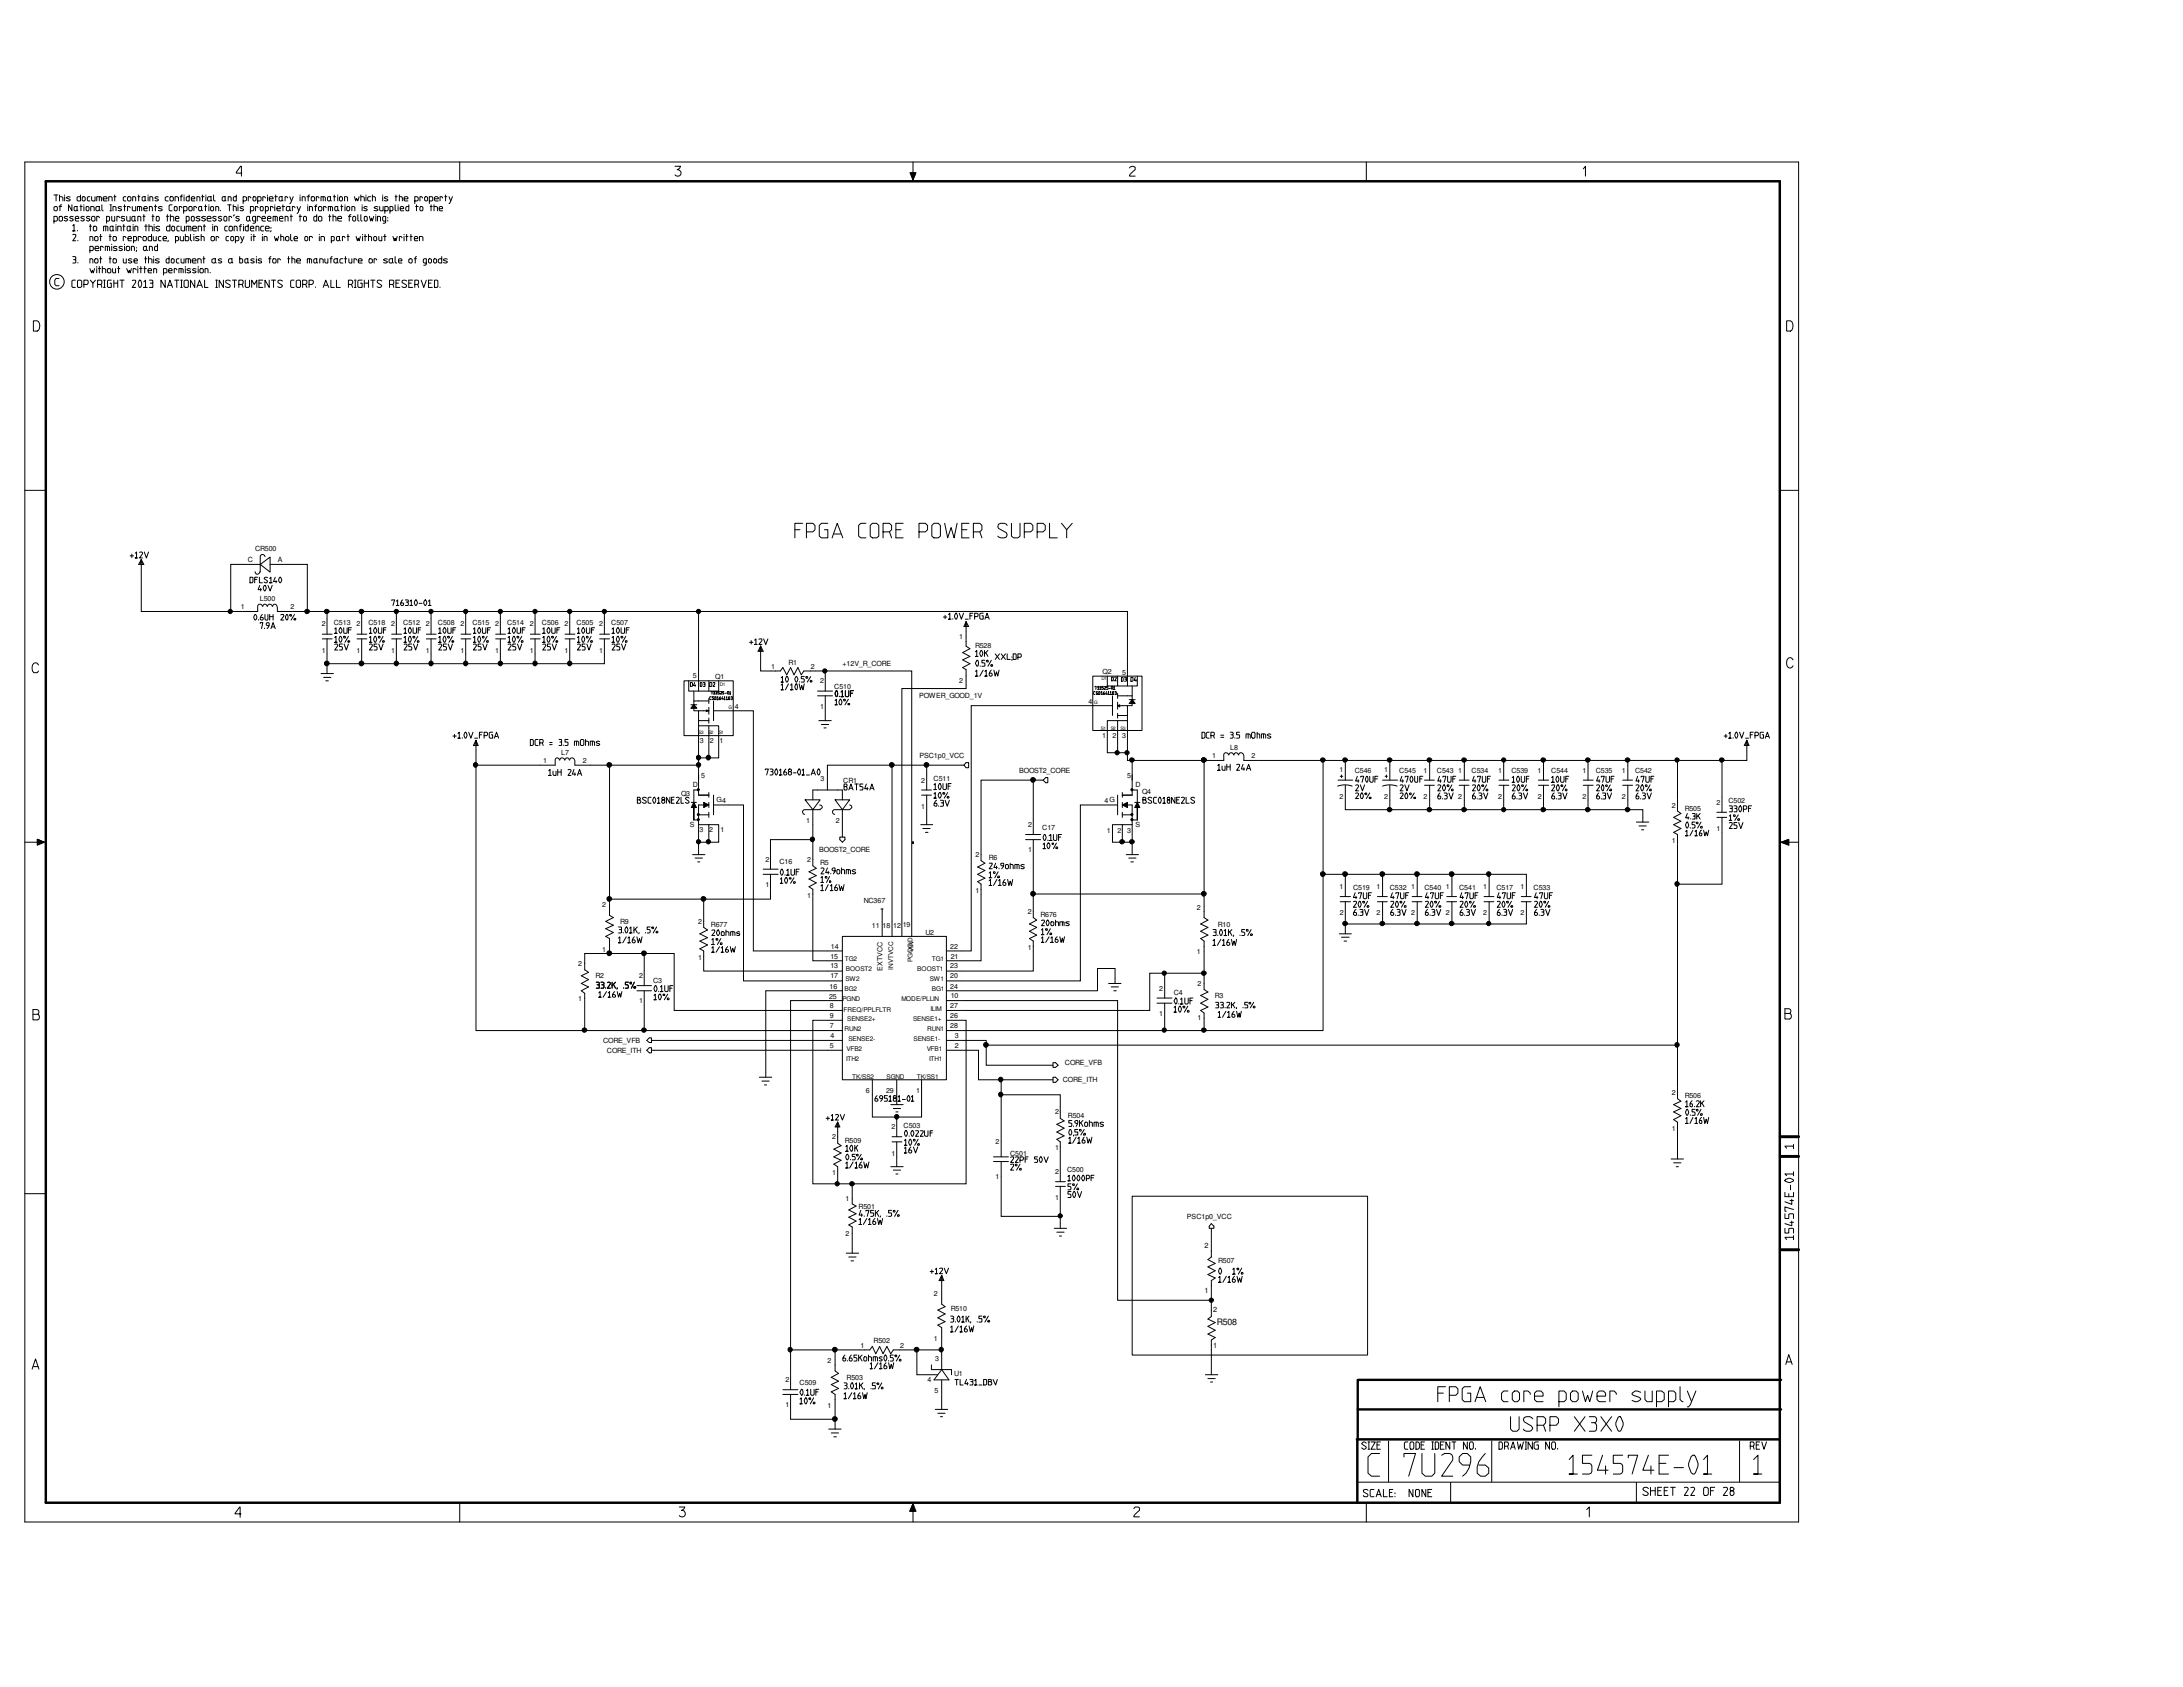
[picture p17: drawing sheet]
<svg xmlns="http://www.w3.org/2000/svg" width="279mm" height="216mm" viewBox="0 0 279 216" stroke-linecap="round" stroke-linejoin="round" font-family="sans-serif">
<defs><g id="words">
<text font-size="1.1" x="155.8" y="169.6">R508</text>
<g font-size=".9">
<text x="31.7" y="72">C</text>
<text x="32.7" y="70.5">CR500</text>
<text x="35.6" y="72">A</text>
<text x="30.8" y="78">1</text>
<text x="33.3" y="76.9">L500</text>
<text x="37.2" y="78">2</text>
<text x="41.2" y="83.5">1</text>
<text x="41.2" y="80.2">2</text>
<text x="42.7" y="80">C513</text>
<text x="45.6" y="80.2">2</text>
<text x="45.6" y="83.5">1</text>
<text x="47.2" y="80">C518</text>
<text x="50.1" y="80.2">2</text>
<text x="50.1" y="83.5">1</text>
<text x="51.6" y="80">C512</text>
<text x="54.5" y="83.5">1</text>
<text x="54.5" y="80.2">2</text>
<text x="56" y="80">C508</text>
<text x="58.9" y="83.5">1</text>
<text x="58.9" y="80.2">2</text>
<text x="60.5" y="80">C515</text>
<text x="63.4" y="80.2">2</text>
<text x="63.4" y="83.5">1</text>
<text x="64.9" y="80">C514</text>
<text x="67.8" y="80.2">2</text>
<text x="67.8" y="83.5">1</text>
<text x="69.4" y="80">C506</text>
<text x="72.3" y="80.2">2</text>
<text x="72.3" y="83.5">1</text>
<text x="73.8" y="80">C505</text>
<text x="76.7" y="83.5">1</text>
<text x="76.7" y="80.2">2</text>
<text x="78.2" y="80">C507</text>
<text x="122.8" y="81.8">1</text>
<text x="124.8" y="83">R528</text>
<text x="88.7" y="86.8">5</text>
<text x="91.5" y="86.9">Q1</text>
<text x="98.7" y="85.6">1</text>
<text x="100.9" y="85.1">R1</text>
<text x="103.8" y="85.6">2</text>
<text x="105" y="87.5">2</text>
<text x="106.8" y="88.1">C510</text>
<text x="107.8" y="85.3">+12V_R_CORE</text>
<text x="117.6" y="89.3">POWER_GOOD_1V</text>
<text x="122.8" y="87.5">2</text>
<text x="141.1" y="86.2">Q2</text>
<text x="143.6" y="86.4">5</text>
<text x="89.6" y="95.1">3</text>
<text x="90.8" y="95.1">2</text>
<text x="92.1" y="95.1">1</text>
<text x="94.1" y="90.7">4</text>
<text x="105" y="90.7">1</text>
<text x="139.3" y="90.1">4</text>
<text x="141.1" y="94.4">1</text>
<text x="142.4" y="94.5">2</text>
<text x="143.6" y="94.5">3</text>
<text x="69.5" y="97.7">1</text>
<text x="71.8" y="96.6">L7</text>
<text x="74.6" y="97.7">2</text>
<text x="87.2" y="101.8">Q3</text>
<text x="88.7" y="100.8">D</text>
<text x="89.7" y="99.6">5</text>
<text x="105" y="100">3</text>
<text x="107.9" y="100.2">CR1</text>
<text x="117.7" y="97">PSC1p0_VCC</text>
<text x="117.9" y="100.2">2</text>
<text x="119.5" y="100">C511</text>
<text x="130.4" y="98.9">BOOST2_CORE</text>
<text x="144.2" y="99.6">5</text>
<text x="145.3" y="100.8">D</text>
<text x="146.2" y="101.6">Q4</text>
<text x="155.1" y="97">1</text>
<text x="157.5" y="96">L8</text>
<text x="160.2" y="97">2</text>
<text x="171.4" y="98.9">1</text>
<text x="173.4" y="99">C546</text>
<text x="177.2" y="98.9">1</text>
<text x="179.1" y="99">C545</text>
<text x="182.2" y="98.9">1</text>
<text x="183.9" y="99">C543</text>
<text x="186.7" y="98.9">1</text>
<text x="188.3" y="99">C534</text>
<text x="191.7" y="98.9">1</text>
<text x="193.4" y="99">C539</text>
<text x="196.8" y="98.9">1</text>
<text x="198.5" y="99">C544</text>
<text x="202.5" y="98.9">1</text>
<text x="204.2" y="99">C535</text>
<text x="207.6" y="98.9">1</text>
<text x="209.3" y="99">C542</text>
<text x="88.3" y="105.8">S</text>
<text x="89.5" y="106.5">3</text>
<text x="90.8" y="106.5">2</text>
<text x="91.7" y="102.7">G4</text>
<text x="92.2" y="106.5">1</text>
<text x="103.2" y="105.4">1</text>
<text x="107" y="105.4">2</text>
<text x="117.9" y="103.5">1</text>
<text x="131.6" y="105.9">2</text>
<text x="133.4" y="106.2">C17</text>
<text x="141.3" y="102.8">4G</text>
<text x="141.7" y="106.6">1</text>
<text x="143" y="106.6">2</text>
<text x="144.2" y="106.6">3</text>
<text x="145.3" y="105.8">S</text>
<text x="171.4" y="102.2">2</text>
<text x="177.2" y="102.2">2</text>
<text x="182.2" y="102.2">2</text>
<text x="186.7" y="102.2">2</text>
<text x="191.7" y="102.2">2</text>
<text x="196.8" y="102.2">2</text>
<text x="202.5" y="102.2">2</text>
<text x="207.6" y="102.2">2</text>
<text x="214" y="103.3">2</text>
<text x="214" y="107.9">1</text>
<text x="215.6" y="103.7">R505</text>
<text x="219.7" y="103">2</text>
<text x="219.7" y="106.4">1</text>
<text x="221.2" y="102.8">C502</text>
<text x="98" y="110.3">2</text>
<text x="98" y="113.5">1</text>
<text x="99.8" y="110.6">C16</text>
<text x="103.3" y="110.3">2</text>
<text x="104.9" y="109">BOOST2_CORE</text>
<text x="105" y="110.7">R5</text>
<text x="124.9" y="109.6">2</text>
<text x="126.6" y="110.1">R6</text>
<text x="131.6" y="109">1</text>
<text x="171.4" y="113.8">1</text>
<text x="173.2" y="113.9">C519</text>
<text x="176.2" y="113.8">1</text>
<text x="177.9" y="113.9">C532</text>
<text x="180.6" y="113.8">1</text>
<text x="182.3" y="113.9">C540</text>
<text x="185.1" y="113.8">1</text>
<text x="186.8" y="113.9">C541</text>
<text x="189.8" y="113.8">1</text>
<text x="191.5" y="113.9">C517</text>
<text x="194.6" y="113.8">1</text>
<text x="196.3" y="113.9">C533</text>
<text x="77.1" y="116.1">2</text>
<text x="79.4" y="118.3">R9</text>
<text x="89.4" y="118.2">2</text>
<text x="91" y="118.6">R677</text>
<text x="103.3" y="114.9">1</text>
<text x="110.6" y="115.5">NC367</text>
<text x="111.6" y="118.7">11</text>
<text x="113" y="118.7">18</text>
<text x="114.3" y="118.7">12</text>
<text x="115.5" y="118.7">19</text>
<text x="118.4" y="119.6">U2</text>
<text x="124.9" y="114.3">1</text>
<text x="131.5" y="116.9">2</text>
<text x="133.2" y="117.4">R676</text>
<text x="153.2" y="116.4">2</text>
<text x="155.9" y="118.6">R10</text>
<text x="171.5" y="117.1">2</text>
<text x="176.2" y="117.1">2</text>
<text x="180.6" y="117.1">2</text>
<text x="185.1" y="117.1">2</text>
<text x="189.8" y="117.1">2</text>
<text x="194.6" y="117.1">2</text>
<text x="74" y="123.6">2</text>
<text x="76.2" y="125.2">R2</text>
<text x="77.1" y="121.8">1</text>
<text x="81.8" y="125.2">2</text>
<text x="83.6" y="125.8">C3</text>
<text x="89.4" y="122.8">1</text>
<text x="106.3" y="122.7">15</text>
<text x="106.3" y="125.2">17</text>
<text x="106.3" y="123.9">13</text>
<text x="106.3" y="121.4">14</text>
<text x="113" y="124.2" transform="rotate(-90 113 124.2)">EXTVCC</text>
<text x="121.6" y="123.9">23</text>
<text x="121.6" y="121.4">22</text>
<text x="121.6" y="125.2">20</text>
<text x="121.7" y="122.7">21</text>
<text x="131.5" y="121.5">1</text>
<text x="153.2" y="122.1">1</text>
<text x="74" y="128.1">1</text>
<text x="81.8" y="128.4">1</text>
<text x="106.1" y="127.8">25</text>
<text x="106.2" y="126.5">16</text>
<text x="106.2" y="131.6">7</text>
<text x="106.2" y="130.3">9</text>
<text x="106.2" y="129">8</text>
<text x="121.6" y="126.5">24</text>
<text x="121.6" y="130.3">26</text>
<text x="121.6" y="131.6">28</text>
<text x="121.6" y="129">27</text>
<text x="121.7" y="127.8">10</text>
<text x="148.4" y="130">1</text>
<text x="148.4" y="126.8">2</text>
<text x="150.2" y="127.4">C4</text>
<text x="153.3" y="130.6">1</text>
<text x="153.3" y="126.1">2</text>
<text x="155.5" y="127.7">R3</text>
<text x="77.2" y="133.5">CORE_VFB</text>
<text x="77.7" y="134.7">CORE_ITH</text>
<text x="106.2" y="134.1">5</text>
<text x="106.3" y="132.8">4</text>
<text x="122.2" y="134.1">2</text>
<text x="122.2" y="132.8">3</text>
<text x="136.3" y="136.3">CORE_VFB</text>
<text x="110.8" y="139.9">6</text>
<text x="113.4" y="139.9">29</text>
<text x="117.2" y="139.9">1</text>
<text x="135" y="142.6">2</text>
<text x="136" y="138.5">CORE_ITH</text>
<text x="136.7" y="143.1">R504</text>
<text x="214" y="140.1">2</text>
<text x="215.6" y="140.5">R506</text>
<text x="106.5" y="145.8">2</text>
<text x="108.1" y="146.2">R509</text>
<text x="114.1" y="147.9">1</text>
<text x="114.1" y="144.5">2</text>
<text x="115.6" y="144.3">C503</text>
<text x="127.4" y="146.5">2</text>
<text x="129.3" y="147.9">C501</text>
<text x="135" y="147.2">1</text>
<text x="214" y="144.7">1</text>
<text x="106.5" y="150.4">1</text>
<text x="108.2" y="153.7">1</text>
<text x="109.9" y="154.7">R501</text>
<text x="127.4" y="150.9">1</text>
<text x="135" y="150.2">2</text>
<text x="135" y="153.6">1</text>
<text x="136.6" y="150">C500</text>
<text x="151.9" y="156">PSC1p0_VCC</text>
<text x="108.2" y="158.2">2</text>
<text x="154.2" y="159.7">2</text>
<text x="155.9" y="161.6">R507</text>
<text x="119.5" y="165.9">2</text>
<text x="121.7" y="167.8">R510</text>
<text x="154.2" y="165.4">1</text>
<text x="155.3" y="167.9">2</text>
<text x="110.1" y="172.5">1</text>
<text x="111.8" y="171.9">R502</text>
<text x="115.2" y="172.5">2</text>
<text x="119.5" y="171.6">1</text>
<text x="155.3" y="172.5">1</text>
<text x="100.5" y="176.9">2</text>
<text x="102.3" y="177.2">C509</text>
<text x="105.9" y="174.5">2</text>
<text x="108.4" y="176.6">R503</text>
<text x="118.7" y="176.9">4</text>
<text x="119.6" y="178.3">5</text>
<text x="119.7" y="174.2">3</text>
<text x="122.1" y="176.2">U1</text>
<text x="100.5" y="180.1">1</text>
<text x="105.9" y="180.2">1</text>
</g>
<g font-size=".8">
<text x="108.1" y="123">TG2</text>
<text x="108.2" y="125.6">SW2</text>
<text x="108.3" y="124.3">BOOST2</text>
<text x="114.3" y="124.1" transform="rotate(-90 114.3 124.1)">INVTVCC</text>
<text x="116.8" y="123.1" transform="rotate(-90 116.8 123.1)">PGOOD</text>
<text x="116.9" y="121.9" transform="rotate(-90 116.9 121.9)">VIN</text>
<text x="117.4" y="124.3">BOOST1</text>
<text x="119" y="125.6">SW1</text>
<text x="119.3" y="123">TG1</text>
<text x="107.8" y="128.1">PGND</text>
<text x="108" y="129.5">FREQ/PPLFLTR</text>
<text x="108.1" y="126.9">BG2</text>
<text x="108.1" y="131.9">RUN2</text>
<text x="108.4" y="130.6">SENSE2+</text>
<text x="115.4" y="128.1">MODE/PLLIN</text>
<text x="116.9" y="130.6">SENSE1+</text>
<text x="118.7" y="131.9">RUN1</text>
<text x="119.1" y="129.4">ILIM</text>
<text x="119.3" y="126.9">BG1</text>
<text x="108.3" y="135.7">ITH2</text>
<text x="108.4" y="134.5">VFB2</text>
<text x="108.6" y="133.2">SENSE2-</text>
<text x="116.9" y="133.2">SENSE1-</text>
<text x="118.6" y="134.5">VFB1</text>
<text x="118.9" y="135.7">ITH1</text>
<text x="109.1" y="138">TK/SS2</text>
<text x="113.5" y="138">SGND</text>
<text x="117.3" y="138">TK/SS1</text>
</g>
<g font-size=".6">
<text x="92.1" y="87.8">D1</text>
<text x="141" y="87.1">D1</text>
<text x="89.4" y="94">S3</text>
<text x="90.7" y="94">S2</text>
<text x="92" y="94">S1</text>
<text x="93.2" y="90.7">G</text>
<text x="140" y="90.1">G</text>
<text x="140.9" y="93.4">S1</text>
<text x="142.2" y="93.4">S2</text>
<text x="143.4" y="93.4">S3</text>
</g>
</g></defs>
<g fill="none" stroke="#000" stroke-width=".13">
<path d="M3.2 20.7h227v174.1h-227zM6.9 26.5l.2-.1 .2 .1v.4l-.1 .1-.3-.1zM6.9 28.3h.3l.1-.1v-.4l-.1-.1h-.3v.9M6.9 25h.5M7.2 25v.7M7.6 35.6h-.4l-.2 .3v.5l.2 .2h.4M7.6 26.4h.3M7.6 25.2h.3l.2 .1v.4M7.6 25v.7M7.7 27.7h.2l.1 .1v.4l-.1 .1h-.2l-.1-.1v-.4zM7.9 26.2l-.2 .1v.7M8.3 25h.1"/>
<path d="M8.3 25.2v.5M8.7 27.7h-.3l-.2 .1 .1 .1 .3 .1 .1 .2-.2 .1-.3-.1M9 25.2h-.3l-.2 .1 .4 .2v.2h-.4M9.2 26.2v.8l-.4-.8v.8M9.3 32.8l.4 .1v.3h-.1M9.3 28.9l.2-.2v.9h-.2h.3M9.3 30h.4v.3l-.4 .5h.4M9.4 27.7h-.3l-.2 .1 .1 .1 .3 .1 .1 .2-.2 .1-.3-.1M9.4 33.2h.3v.4l-.4 .1M9.6 26.4h.3v.5l-.1 .1-.3-.1v-.4zM9.6 35.9h-.3l-.1 .1v.7l.1 .1h.3M9.6 28h.5l-.1-.3h-.2l-.2 .1v.4l.2 .1h.3"/>
<path d="M9.9 26.9l.1 .1M9.9 29.5v.1M10 30.8h.1M10 33.6v.1M10 35.9h.3l.2 .1v.7l-.2 .1h-.3l-.1-.1v-.7zM10.2 26.4h.3M10.3 25v.7h-.3l-.1-.1v-.3l.1-.1h.3M10.4 26.2v.8M10.5 25.3l.1-.1 .3 .1v.3l-.1 .1-.3-.1zM10.7 36.4h.5l.1-.2v-.2l-.1-.1h-.5v.9M10.7 26.2v.1M10.7 26.4v.6"/>
<path d="M10.8 27.7h-.3l-.1 .1v.1l.3 .1 .1 .2-.2 .1-.2-.1M11.1 26.4l.3 .1v.4l-.1 .1-.3-.1v-.4zM11.5 29h.2M11.5 32.1h.3l.1-.1v-.4l-.1-.1h-.3v.8M11.5 34.4l.2 .5 .1-.3 .1 .3 .2-.5M11.5 33.7v-.6h.3l.1 .1v.5M11.5 30.8v-.5h.3l.1 .1v.4M11.5 25.2h-.2l-.1 .1v.3l.1 .1h.2M11.5 27.7h-.3l-.1 .1v.1l.4 .1v.2l-.2 .1-.2-.1M11.6 35.9l.3 .3 .3-.3M11.6 28.7v.9M11.6 27v-.6h.3l.2 .1v.5"/>
<path d="M11.7 25.2v.4l.1 .1h.4v-.5M11.8 27.7h.3l.1 .1v.4l-.1 .1h-.3l-.1-.1v-.4zM11.9 36.2v.6M11.9 29.1l.2-.1 .3 .1v.3l-.3 .2-.2-.2zM12.2 31.8h.5l-.2-.3h-.2l-.1 .1v.4l.1 .1h.4M12.2 33.1h.2l.1 .1v.4l-.1 .1h-.2l-.1-.1v-.4zM12.2 30.3h.2l.1 .1v.3l-.1 .1h-.2l-.1-.1v-.3zM12.3 26.5l.1-.1h.3v.5l-.3 .1-.1-.1zM12.4 25.7v-.5h.5l.1 .1v.4M12.4 34.1v.1M12.4 34.4v.5M12.5 36.4h.4l.1-.2v-.2l-.1-.1h-.4v.9"/>
<path d="M12.6 34.4h.3M12.7 27.9l-.1-.2h-.2v.6M12.7 25.2v.5M12.7 34.1v.8M12.7 26.9l.1 .1M12.8 33.1h.2M12.8 30.3h.2M12.9 30v.8M12.9 32.8v.9M12.9 36.4l.1 .4M13 26.2v.7l.2 .1M13.1 34.4h.3l.1 .1v.4"/>
<path d="M13.1 34.1v.8M13.2 31.7l-.1-.2h-.2v.6M13.2 25.4h.5l-.1-.2h-.3l-.1 .1v.3l.1 .1h.4M13.3 29.6v-.6h.4l.1 .1v.5M13.3 36.8h.2M13.3 35.9h.2M13.4 35.9v.9M13.5 32.1v-.6h.4l.1 .1v.5M13.5 29v.6M13.6 28.3h.3l.1-.1v-.4l-.1-.1h-.3v.9M13.8 34.5l.1-.1h.2l.1 .1v.3l-.1 .1h-.2l-.1-.1zM13.8 31.5v.6"/>
<path d="M13.9 25.7v-.5h.3l.2 .1v.4M14 33.1h.2M14 30.3h.2M14.1 29.1l.1-.1h.3v.4l-.1 .2-.3-.2zM14.1 30v.8M14.1 32.8v.9M14.1 27h.1M14.1 26.2h.1M14.2 26.2v.8M14.2 35.9h-.3l-.1 .1v.7l.1 .1h.3v-.6h-.1M14.3 27.7v.5l.1 .1h.3v-.6M14.3 31.3h.1"/>
<path d="M14.3 31.5v.6M14.4 34.4v.4l.1 .1h.3v-.5M14.5 30.4l.1-.1h.2l.1 .1v.3l-.1 .1h-.2l-.1-.1zM14.5 27v-.6h.2l.1 .1v.5M14.5 29.4l.1 .2M14.6 33.1h.2l.1 .1v.4l-.1 .1h-.2l-.1-.1v-.4zM14.6 35.9v.9M14.6 36.2h.5M14.6 25.2h.2M14.7 25v.7M14.8 28.7v.1M14.8 29v.6"/>
<path d="M15 31.6l-.3-.1-.2 .1 .1 .1 .4 .2v.1h-.5M15.1 29.6v-.6h.3l.1 .1v.5M15.1 35.9v.9M15.1 34.4h.2M15.2 34.1v.8M15.3 27.9l-.1-.2h-.2v.6M15.3 35.9h.6M15.6 26.5l-.3-.1-.2 .1 .5 .3-.1 .1h-.4M15.6 35.9v.9M15.7 31.6h-.4l-.1 .1 .5 .3-.2 .1-.3-.1M15.7 29h.3M15.8 33.1v.5l.1 .1h.3v-.6"/>
<path d="M15.8 28.7v.9M15.8 26.4h.3M15.9 27.7h-.2l-.2 .1 .1 .1 .3 .1v.2l-.1 .1-.3-.1M15.9 26.2v.8M15.9 31.3h.1M15.9 31.5v.6M16.1 30.4l-.1-.1h-.2v.5M16.1 25.2h-.2l-.1 .1v.3l.1 .1h.2M16.2 34.4l.2 .5 .1-.3 .2 .3 .1-.5M16.2 27.7v.5l.1 .1h.4v-.6M16.3 31.5h.2l.1 .1v.4l-.1 .1h-.2l-.1-.1v-.4zM16.3 29.1l.1-.1h.3v.4l-.2 .2-.2-.2z"/>
<path d="M16.3 25.3l.1-.1h.3l.1 .1v.3l-.1 .1h-.3l-.1-.1zM16.4 30.5h.4l-.1-.2h-.2l-.1 .1v.3l.1 .1h.3M16.7 26.6l-.2-.2h-.2v.6M16.7 29.4l.1 .2M16.8 32.1v-.6h.3l.1 .1v.5M16.9 33.2h-.4v.1l.3 .1 .1 .2-.2 .1-.3-.1M16.9 35.9h.5v.2l-.5 .7h.5M16.9 26.4v.5l.1 .1h.4v-.6M17 25.7v-.5h.3l.1 .1v.4M17 27.7h.3v.5l-.2 .1-.2-.1v-.4zM17 28.7v.1M17 29v.6"/>
<path d="M17.1 30.8h.3l.1-.1v-.3l-.1-.1h-.3v.8M17.1 33.4h.5l-.1-.3h-.2l-.2 .1v.4l.2 .1h.3M17.3 29.6v-.6h.2l.1 .1v.5M17.3 28.2l.1 .1M17.4 34.5l-.1-.1h-.3v.5M17.5 32l-.1 .2M17.5 31.7h.1M17.6 27v-.6h.4l.1 .1v.5M17.6 28.3v-.6h.3l.1 .1v.5M17.6 34.1v.1M17.6 34.4v.5M17.6 25.2h.3"/>
<path d="M17.8 25v.7M17.8 35.9h.1a.59 .59 0 0 1 0 .9 .75 .75 0 0 1-.1-.9zM17.9 34.4h.3M17.9 26.4v.6M18 34.1v.8M18.1 30.4l-.1-.1h-.3v.5M18.3 30.4l.1-.1h.2l.1 .1v.3l-.1 .1h-.2l-.1-.1zM18.3 25.2h.3v.4l-.1 .1-.3-.1v-.3zM18.3 27.7h.3M18.4 36.1l.2-.2v.9h-.2h.4M18.4 26.7h.4l-.1-.3h-.2l-.1 .1v.4l.1 .1h.3M18.4 34.4h.3"/>
<path d="M18.4 27.5v.8M18.5 31.5h.2v.5l-.1 .1-.2-.1v-.4zM18.5 34.1v.8M18.5 33.1h.3M18.5 29h.3M18.6 25.6l.1 .1M18.6 32.8v.9M18.7 28.7v.9M18.7 32l.2 .1M19 34.6h.4l-.1-.2h-.2l-.1 .1v.3l.1 .1h.3M19 25h.1M19 25.2v.5"/>
<path d="M19 33.1h.3l.1 .1v.5M19 32.8v.9M19.1 29h.3l.1 .1v.5M19.1 28.7v.9M19.1 35.9h.5v.3h-.2M19.1 32.1v-.6h.3l.1 .1v.5M19.1 27v-.6h.3l.1 .1v.5M19.2 25.7v-.5h.2l.2 .1v.4M19.2 36.2l.4 .1v.5h-.5M19.4 30v.8h-.3l-.1-.1v-.3l.1-.1h.3M19.4 27.7h.3M19.6 27.5v.8"/>
<path d="M19.6 30.3v.4l.1 .1h.3v-.5M19.7 34.9v-.5h.2l.2 .1v.4M19.7 32.8v.1M19.7 33.1v.6M19.7 28.7v.1M19.7 29v.6M19.8 26.4h.3M19.9 26.2v.8M20.1 27.7l.3 .1v.4l-.1 .1-.3-.1v-.4zM20.2 31.3v.8h-.3l-.1-.1v-.4l.1-.1h.3M20.3 25.2h-.3l-.2 .1 .1 .1 .3 .1v.2h-.4M20.4 33.2h-.5v.1l.4 .1 .1 .2-.2 .1-.3-.1"/>
<path d="M20.4 29h-.2l-.3 .1 .2 .1 .3 .2-.1 .2-.4-.1M20.6 30.3h-.2l-.1 .1v.3l.1 .1h.2M20.8 26.5a.31 .31 0 0 0-.5 .1l.4 .2 .1 .1a.36 .36 0 0 1-.5 0M20.9 30.5h.4l-.1-.2h-.2l-.1 .1v.3l.1 .1h.3M20.9 34.9h.4l.1-.1v-.3l-.1-.1h-.4v.8M21.1 35.9v.9l-.5-.9v.9M21.3 27.7h.3M21.4 36.8l.3-.9 .4 .9M21.4 27.5v.8M21.5 30.8v.1M21.5 25.2l-.4 .1v.3l.4 .1M21.5 36.5h.5"/>
<path d="M21.6 34.6h.4l-.1-.2h-.2l-.1 .1v.3l.1 .1h.3M21.6 32.8v.9h-.2l-.1-.1v-.4l.1-.1h.2M21.7 28.7v.9h-.3l-.1-.2v-.3l.1-.1h.3M21.7 25.3l.2-.1h.2l.1 .1v.3l-.1 .1h-.2l-.2-.1zM21.8 27.7h.3l.1 .1v.5M21.8 27.5v.8M22 29.1l.1-.1 .3 .1v.3l-.2 .2-.2-.2zM22 33.1l.3 .1v.4l-.1 .1-.3-.1v-.4zM22 26.2h-.3l-.1 .1v.6l.1 .1h.3M22.3 26.5l.1-.1 .3 .1v.4l-.1 .1-.3-.1zM22.4 35.9h.5M22.4 25.7v-.5h.3l.1 .1v.4"/>
<path d="M22.5 30.8h.2l.1-.1v-.3l-.1-.1h-.2v.8M22.5 28h.4l-.1-.3h-.2l-.1 .1v.4l.1 .1h.3M22.6 34.5l-.1-.1h-.2v.5M22.6 35.9v.9M22.9 34.9v-.5h.4l.1 .1v.4M22.9 33.1h-.2l-.1 .1v.4l.1 .1h.2M23 29h-.3l-.1 .1v.3l.1 .2h.3M23.1 30.3v.4l.1 .1h.3v-.5M23.1 25.2h.2M23.1 36.8h.2M23.1 35.9h.2M23.2 33.1v.5l.1 .1h.3v-.6"/>
<path d="M23.2 29v.4l.1 .2h.3v-.6M23.2 34.4v.5M23.2 35.9v.9M23.3 26.6l-.1-.2h-.2v.6M23.3 25l-.1 .1v.6M23.5 27h.3l.1-.1v-.4l-.1-.1h-.3v.9M23.6 36l.1-.1h.3l.1 .1v.7l-.1 .1h-.3l-.1-.1zM23.6 25h.1M23.6 25.2v.5M23.7 30v.8h.4l.1-.1v-.3l-.1-.1h-.4M23.7 34.1v.1M23.7 34.4v.5"/>
<path d="M23.8 33.7v-.6h.5l.1 .1v.5M23.8 29.6v-.6h.5l.1 .1v.5M23.8 28.3h.3l.1-.1v-.4l-.1-.1h-.3v.9M24.1 33.1v.6M24.2 26.5l.1-.1h.2l.1 .1v.4l-.1 .1h-.2l-.1-.1zM24.2 29v.6M24.2 25v.7h-.3l-.1-.1v-.3l.1-.1h.3M24.4 34.4h-.3l-.2 .1 .1 .1 .4 .1v.2h-.5M24.4 30v.7l.1 .1M24.5 25.4h.4l-.1-.2h-.2l-.1 .1v.3l.1 .1h.3M24.6 33.4h.5l-.1-.3h-.3l-.1 .1v.4l.1 .1h.4M24.6 27.7l.3 .1v.4l-.1 .1-.3-.1v-.4z"/>
<path d="M24.7 29.2h.4l-.1-.2h-.2l-.1 .1v.3l.1 .2h.3M24.8 30h.1M24.8 30.3v.5M24.9 35.9v.9l-.5-.9v.9M25.1 34.4h-.3l-.1 .1 .4 .3-.2 .1h-.2M25.1 26.6l-.1-.2h-.2v.6M25.2 36.8l.3-.9 .4 .9M25.2 25.7v-.5h.3l.1 .1v.4M25.3 33.7v-.6h.3l.1 .1v.5M25.4 29.6v-.6h.3l.1 .1v.5M25.4 36.5h.3M25.4 34.1v.1"/>
<path d="M25.4 34.4v.5M25.5 30.3h-.4l-.1 .1 .5 .3-.2 .1h-.3M25.5 26.4h.3v.5l-.1 .1-.3-.1v-.4zM25.6 27.7h-.3l-.2 .1 .4 .2 .1 .2-.2 .1-.3-.1M25.7 34.4h.2l.1 .1v.3l-.1 .1h-.2l-.1-.1v-.3zM25.7 30.3h.3l.1 .1v.4M25.7 30v.8M25.8 25.2h.3M25.8 26.9l.1 .1M25.9 25v.7M26 33.1h.2M26 29h.3"/>
<path d="M26.1 32.8v.9M26.1 28.7v.9M26.2 35.9v.9h.4M26.2 26.4h.3M26.2 34.9v-.5h.3l.1 .1v.4M26.3 27.7h-.3l-.2 .1 .4 .2 .1 .2-.2 .1-.3-.1M26.3 26.2v.8M26.4 25h.1M26.4 25.2v.5M26.5 28h.5l-.1-.3h-.3l-.1 .1v.4l.1 .1h.4M26.6 25.3l.1-.1h.3v.4l-.1 .1h-.2l-.1-.1zM26.7 26.2v.1"/>
<path d="M26.7 26.4v.6M26.9 34.9h.1M27 30.4l.1-.1h.2l.1 .1v.3l-.1 .1h-.2l-.1-.1zM27 25.6l.1 .1M27.1 26.4l.2 .1v.4l-.1 .1-.2-.1v-.4zM27.1 33.2l.2-.1h.3v.5l-.2 .1-.3-.1zM27.2 28.7v.1M27.2 29v.6M27.3 25v.6l.3 .1M27.4 29.6v-.6h.3l.1 .1v.5M27.6 33.6l.1 .1M27.6 27v-.6h.3l.1 .1v.5"/>
<path d="M27.6 36.8h.2M27.6 35.9h.2M27.7 27.7h-.3l-.2 .1 .1 .1 .3 .1 .1 .2-.2 .1-.3-.1M27.7 35.9v.9M28 30.4l-.1-.1h-.2v.5M28.2 26.9v.1M28.4 33.2l-.3-.1-.2 .1 .1 .1 .3 .1v.2h-.4M28.4 27.7h-.3l-.2 .1 .1 .1 .3 .1 .1 .2-.2 .1-.3-.1M28.4 25.3l.1-.1h.3v.4l-.1 .1-.3-.1zM28.6 35.9v.9l-.5-.9v.9M28.8 27.7l.2 .1v.4l-.1 .1-.2-.1v-.4zM28.8 25.6l.1 .1"/>
<path d="M29.1 29h-.2l-.1 .1v.3l.1 .2h.2M29.1 26.2h.5M29.2 25.7v-.5h.3l.1 .1v.4M29.3 30.3h-.3l-.1 .1v.3l.1 .1h.3M29.3 29.1l.1-.1h.2l.1 .1v.3l-.1 .2h-.2l-.1-.2zM29.4 33.1h.3v.5l-.2 .1-.2-.1v-.4zM29.4 26.2v.8M29.5 36a.41 .41 0 0 0-.6-.1v.3l.6 .4-.2 .2-.4-.1M29.5 30.4l.1-.1 .3 .1v.3l-.1 .1-.3-.1zM29.6 27.9l-.1-.2h-.2v.6M29.7 33.6l.1 .1M29.7 35.9h.6"/>
<path d="M29.9 26.4h.2l.1 .1v.5M29.9 26.2v.8M30 29.6v-.6h.2l.1 .1v.5M30 27.5l-.1 .1M30 35.9v.9M30.1 30.8h.4l.1-.1v-.3l-.1-.1h-.4v.8M30.2 25v.7h-.2l-.1-.1v-.3l.1-.1h.2M30.5 26.2v.1M30.5 26.4v.6M30.6 36.4h.4l.1-.2v-.2l-.1-.1h-.4v.9M30.6 27.7h-.3l-.1 .1v.1l.4 .1v.2l-.1 .1-.3-.1M30.6 29h.3"/>
<path d="M30.7 32.8v.9h.3l.1-.1v-.4l-.1-.1h-.3M30.8 30.3l.2 .5M30.9 28.7l-.2 .1v.8M31 22.2h-.8l.6-.9h.1v1.2M31 36.4l.1 .4M31.1 25.7h.3l.2-.1v-.3l-.2-.1h-.3v.8M31.2 26.5h-.4v.1l.3 .2 .1 .1-.2 .1-.3-.1M31.2 28.7v.1M31.2 29v.6M31.2 30.3l-.2 .7-.2 .1M31.4 35.9v.8l.1 .1h.3l.1-.1v-.8M31.4 33.1h.3v.5l-.1 .1-.3-.1v-.4z"/>
<path d="M31.6 27.8l.1-.1h.2v.5l-.1 .1-.2-.1zM31.7 33.6l.1 .1M31.8 28.7v.9h-.3l-.1-.2v-.3l.1-.1h.3M31.9 28.2l.1 .1M32 29.2h.5l-.1-.2h-.2l-.2 .1v.3l.2 .2h.3M32 27h.4l.1-.1v-.4l-.1-.1h-.4v.9M32.1 25.3l-.1-.1h-.2v.5M32.2 30h.1M32.2 30.3v.5M32.2 36.8v-.9l.3 .5 .4-.5v.9M32.4 25.3l.1-.1 .3 .1v.3l-.1 .1-.3-.1zM32.4 30.3h.3"/>
<path d="M32.5 30v.8M32.5 33.2h-.3v.1l.3 .1v.2l-.1 .1-.3-.1M32.7 28.3h-.3l-.1-.1v-.4l.1-.1h.3v.8l-.1 .1h-.2M32.8 29.6v-.6h.2l.1 .1v.5M32.8 32.8v.1M32.8 33.1v.6M33 25.7h.3l.1-.1v-.3l-.1-.1h-.3v.8M33 26.6l-.1-.2h-.2v.6M33.1 36.2h.4M33.3 26.5l.1-.1 .3 .1v.4l-.1 .1-.3-.1zM33.3 27.9l-.1-.2h-.3v.6M33.5 33.2l-.3-.1-.2 .1 .1 .1 .4 .1v.2h-.5"/>
<path d="M33.5 28h.5l-.1-.3h-.3l-.1 .1v.4l.1 .1h.4M33.6 30h.1M33.6 30.3v.5M33.6 35.9h-.5v.9h.5M33.7 29h-.2l-.1 .1v.3l.1 .2h.2M33.8 30.8v-.5h.3l.1 .1v.4M34 29.2h.5v-.1l-.2-.1h-.2l-.1 .1v.3l.1 .2h.4M34 25.3l-.1-.1h-.3v.5M34 27h.2l.2-.1v-.4l-.2-.1h-.2v.9M34.2 28h.5l-.1-.3h-.2l-.2 .1v.4l.2 .1h.3M34.2 25h.1M34.2 25.2v.5"/>
<path d="M34.4 33.1h.3M34.5 35.9v.9l-.6-.9v.9M34.5 25.4h.5l-.2-.2h-.2l-.1 .1v.3l.1 .1h.4M34.7 32.8l-.2 .2v.7M34.7 29.5l-.1 .2M34.7 29.1v.1M34.7 35.9h.6M35 26.6l-.2-.2h-.2v.6M35 28.3v-.6h.4l.1 .1v.5M35 33.1h.2l.1 .1v.4l-.1 .1h-.2l-.1-.1v-.4zM35 35.9v.9M35.1 30.3l.2 .5 .1-.3 .1 .3 .2-.5"/>
<path d="M35.2 25.2h.3M35.2 26.2v.1M35.2 26.4v.6M35.2 27.7v.6M35.3 25v.7M35.4 26.7h.5l-.1-.3h-.2l-.2 .1v.4l.2 .1h.3M35.7 25.3l.1-.1h.3v.4l-.1 .1-.3-.1zM35.8 28h.4l-.1-.3h-.2l-.1 .1v.4l.1 .1h.3M35.9 33.3l-.1-.2h-.2v.6M35.9 30.3h.3l.1 .1v.4M35.9 30v.8M36.1 25.6l.1 .1"/>
<path d="M36.1 26.4h.3M36.2 36l-.3-.1h-.3v.3l.6 .4-.3 .2-.3-.1M36.2 26.2v.8M36.5 28.3v-.6h.3l.1 .1v.5M36.5 30.4l.2-.1 .3 .1v.3l-.1 .1-.4-.1zM36.8 26.4h.3v.5l-.2 .1-.2-.1v-.4zM36.8 25.3l-.1-.1h-.2v.5M36.8 33.1h.3M36.9 32.8v.9M37.1 25.2l.2 .5M37.1 26.9l.1 .1M37.1 27.7h.3"/>
<path d="M37.2 30v.7l.2 .1M37.3 27.5v.8M37.4 33.1h.2l.1 .1v.5M37.4 32.8v.9M37.5 25.2l-.2 .7-.2 .1M37.6 35.9h-.3l-.1 .1v.7l.1 .1h.3M37.6 30.5h.5l-.1-.2h-.3l-.1 .1v.3l.1 .1h.4M37.7 26.6l-.1-.2h-.2v.6M37.9 36l.2-.1h.2l.2 .1v.7l-.2 .1h-.2l-.2-.1zM38 33.4h.5l-.2-.3h-.2l-.1 .1v.4l.1 .1h.4M38 26.4l.2 .6M38.3 27.7h.3"/>
<path d="M38.4 25h.1M38.4 25.2v.5M38.4 27.5v.8M38.5 26.4l-.3 .7-.2 .2M38.7 25.7v-.5h.3l.1 .1v.4M38.7 36.4h.4l.2-.2v-.2l-.2-.1h-.4v.9M39 27.7l.2 .1v.4l-.1 .1-.3-.1v-.4zM39.1 30.3l.3 .1v.3l-.1 .1-.3-.1v-.3zM39.1 36.4l.2 .4M39.3 25.2h.3M39.3 33.7v-.6h.5l.1 .1v.5M39.4 26.2v.1"/>
<path d="M39.4 26.4v.6M39.6 36.4h.3l.2-.2v-.2l-.2-.1h-.3v.9M39.6 25l-.2 .1v.6M39.6 27v-.6h.3l.1 .1v.5M39.6 33.1v.6M39.8 25.3l.1-.1h.3l.1 .1v.3l-.1 .1h-.3l-.1-.1zM40 30.4l-.1-.1h-.3v.5M40.3 33.1h.2v.5l-.1 .1-.2-.1v-.4zM40.3 26.4h.2M40.4 36.7v.1M40.5 26.2l-.1 .1v.7M40.5 27.5v.8h-.2l-.1-.1v-.4l.1-.1h.2"/>
<path d="M40.5 33.6l.1 .1M40.8 25.3l-.1-.1h-.2v.5M40.9 26.4h.2l.1 .1v.4l-.1 .1h-.2l-.1-.1v-.4zM40.9 27.7h.2l.1 .1v.4l-.1 .1h-.2l-.1-.1v-.4zM40.9 30h.1M40.9 30.3v.5M40.9 33.7v-.6h.3l.2 .1v.5M41.1 30.8v-.5h.3l.1 .1v.4M41.1 25.7v-.5h.4l.1 .1v.4M41.4 36.8l.3-.9 .4 .9M41.4 25.2v.5M41.5 36.5h.4"/>
<path d="M41.6 33.1v.5l.1 .1h.3v-.6M41.7 26.6l-.1-.2h-.2v.6M42 25.2h.3v.4l-.1 .1-.3-.1v-.3zM42 27v-.6h.5l.1 .1v.5M42.1 27.7h.2M42.2 27.5v.8M42.2 33.1h.3M42.3 25.6l.1 .1M42.3 26.4v.6M42.3 35.9v.9h.5M42.4 30.8h.3l.1-.1v-.3l-.1-.1h-.3v.8M42.5 32.8l-.2 .2v.7"/>
<path d="M42.6 27.7h.3l.1 .1v.5M42.6 27.5v.8M42.7 25.2h.3M42.7 33.2l.2-.1h.3v.5l-.1 .1-.4-.1zM42.8 25v.7M43 26.4h.2v.5l-.1 .1-.3-.1v-.4zM43.1 35.9v.9h.5M43.2 30.3h.2v.4l-.1 .1-.2-.1v-.3zM43.2 33.6l.1 .1M43.2 28h.5l-.1-.3-.4 .1v.4l.2 .1h.3M43.2 25h.1M43.2 25.2v.5"/>
<path d="M43.2 26.9l.2 .1M43.4 25.3l.2-.1 .2 .1v.3l-.1 .1-.3-.1zM43.4 30.7l.2 .1M43.6 26.4h.3M43.7 26.2v.8M43.9 33.1h-.3l-.1 .1v.4l.1 .1h.3M44.1 25.7v-.5h.3l.1 .1v.4M44.1 33.1h.3M44.2 30.4l-.2-.1h-.2v.5M44.2 26.2v.1M44.2 26.4v.6M44.2 32.8v.9"/>
<path d="M44.4 30.3h.3M44.5 26.4l.3 .1v.4l-.2 .1-.2-.1v-.4zM44.5 30v.8M44.6 36.4h.4l.1-.2v-.2l-.1-.1h-.4v.9M44.6 27.7h.3M44.6 33.1v.5l.2 .1h.2v-.6M44.9 27.5l-.2 .1v.7M45 36.4l.1 .4M45 27v-.6h.3l.1 .1v.5M45.3 27.7l.2 .1v.4l-.1 .1-.3-.1v-.4zM45.4 25.2l.1 .5 .1-.3 .2 .3 .2-.5M45.4 36.8h.2"/>
<path d="M45.4 35.9h.2M45.5 35.9v.9M45.6 30.3l.1 .5 .2-.3 .1 .3 .1-.5M45.6 33.3l-.1-.2h-.2v.6M45.8 27.5v.7l.2 .1M45.9 33.4h.4l-.1-.3h-.2l-.1 .1v.4l.1 .1h.3M46.2 25.2h.3l.1 .1v.4M46.2 27.5v.7l.1 .1M46.2 25v.7M46.3 35.9h-.4l-.1 .1v.7l.1 .1h.4v-.6h-.2M46.3 26.2v.1M46.3 26.4v.6"/>
<path d="M46.4 30h.1M46.4 30.3v.5M46.6 36.2h.6M46.6 35.9v.9M46.6 30.3h.3M46.7 27.7l.3 .1v.4l-.1 .1-.3-.1v-.4zM46.7 30v.8M46.8 25h.1M46.8 25.2v.5M47 26.5l-.3-.1-.1 .1 .4 .4-.2 .1-.2-.1M47.2 30.3h.2l.2 .1v.4M47.2 30v.8"/>
<path d="M47.2 35.9v.9M47.3 27.7l.1 .6 .2-.4 .1 .4 .1-.6M47.3 33.1l.4 .1v.4l-.2 .1-.3-.1v-.4zM47.4 25.2h-.2l-.1 .1v.3l.1 .1h.2M47.4 35.9h.6M47.7 25.2h.2l.1 .1v.4M47.7 25v.7M47.7 35.9v.9M47.8 30.4l.1-.1 .3 .1v.3l-.1 .1-.3-.1zM48.1 27.5h.1M48.1 27.7v.6M48.2 33.3l-.1-.2h-.2v.6"/>
<path d="M48.3 28.3v-.6h.3l.1 .1v.5M48.4 26.5l-.3-.1-.2 .1 .4 .3v.1h-.4M48.5 30.3v.4l.1 .1h.3v-.5M48.6 26.4v.5l.1 .1h.3v-.6M48.9 36l-.3-.1h-.3v.3l.6 .4-.3 .2-.3-.1M49 25h.1M49 25.2v.5M49.1 30.3h.3M49.3 27h.3l.1-.1v-.4l-.1-.1h-.3v.9M49.3 30v.8M49.4 28.3h-.3l-.1-.1v-.4l.1-.1h.3v.8l-.1 .1h-.3M49.6 33.2l-.3-.1-.2 .1 .4 .2v.2h-.4"/>
<path d="M49.6 25.2h-.2l-.2 .1 .1 .1 .3 .2-.1 .1h-.3M49.6 27.9h.1M49.6 28.2v.1M49.9 36.4h.4l.1-.2v-.2l-.1-.1h-.4v.9M49.9 33.1h.3v.5l-.1 .1h-.2l-.1-.1v-.4zM49.9 27h.3l.1-.1v-.4l-.1-.1h-.3v.9M50.2 33.6l.1 .1M50.3 30.3l.2 .5 .1-.3 .1 .3 .1-.5M50.3 36.4l.1 .4M50.6 32.8v.8l.2 .1M50.6 26.2v.7l.1 .1M50.6 25.2h.2"/>
<path d="M50.7 36.2h.3M50.7 25v.7M50.9 26.2v.1M50.9 26.4v.6M51 33.4h.4l-.1-.3h-.2l-.1 .1v.4l.1 .1h.3M51.1 25.2h.3l.1 .1v.4M51.1 25v.7M51.2 35.9h-.5v.9h.5M51.2 26.7h.5l-.1-.3h-.3l-.1 .1v.4l.1 .1h.4M51.4 30.4l-.1-.1h-.2v.5M51.7 25.4h.5l-.1-.2h-.3l-.1 .1v.3l.1 .1h.4M51.7 30h.1"/>
<path d="M51.7 30.3v.5M51.9 30.3h.3M52 36v-.1a.35 .35 0 0 0-.6 .2l.6 .5a.35 .35 0 0 1-.6 .1M52 30v.8M52.3 33.2l.2-.1 .3 .1v.4l-.2 .1-.3-.1zM52.3 26.2v.8h-.3l-.1-.1v-.4l.1-.1h.3M52.3 36.2h.3M52.5 30.3h.3M52.6 30v.8M52.8 35.9h-.5v.9h.5M53 30.5h.5l-.1-.2h-.3l-.1 .1v.3l.1 .1h.4M53 33.1h.3"/>
<path d="M53.1 36.4h.4l.1-.2v-.2l-.1-.1h-.4v.9M53.1 25.7h.3l.1-.1v-.3l-.1-.1h-.3v.8M53.2 26.4h.3M53.3 32.8l-.2 .2v.7M53.3 26.2v.8M53.5 36.4l.1 .4M53.7 30.8v-.5h.3l.1 .1v.4M53.9 26.4l.2 .1v.4l-.1 .1-.3-.1v-.4zM53.9 35.9l.3 .9 .4-.9M54.1 25.3l-.1-.1h-.3v.5M54.3 25.3l.2-.1 .2 .1v.3l-.1 .1-.3-.1zM54.6 33.7h-.3l-.1-.1v-.4l.1-.1h.3v.7l-.1 .1h-.3"/>
<path d="M54.8 36.2h.4M54.9 33.1l.3 .1v.4l-.1 .1-.3-.1v-.4zM54.9 25.7h.4l.1-.1v-.3l-.1-.1h-.4v.8M55.1 26.4h.2M55.2 26.2v.8M55.3 35.9h-.5v.9h.5M55.5 33.2l.1-.1 .3 .1v.4l-.1 .1-.3-.1zM55.6 26.4h.3l.1 .1v.5M55.6 26.2v.8M55.6 35.9h.3l.1 .1v.7l-.1 .1h-.3zM55.6 25.4h.5v-.1l-.2-.1h-.2l-.1 .1v.3l.1 .1h.4M56.2 26.7h.4l-.1-.3h-.2l-.1 .1v.4l.1 .1h.3"/>
<path d="M56.3 36.7v.1M56.5 32.8v.9h-.2l-.2-.1v-.4l.2-.1h.2M56.6 25.3l-.1-.1h-.2v.5M56.9 25.2h.3M57 25v.7M57.2 33.2l-.2-.1-.2 .1v.1l.4 .1v.2h-.4M57.5 25.2l.2 .5M57.9 25.2l-.3 .7-.1 .1M58.8 20.7v2.4M86.4 21.3h.7l-.2 .3-.2 .1a.42 .42 0 0 1 .4 .6 .42 .42 0 0 1-.7 .1M116.5 22.1h.7l-.3 .9zM116.9 20.7v2.4"/>
<path d="M117.1 22.1v.2l-.1-.2 .1 .2v.1l-.2-.3 .2 .4-.1 .1-.2-.5 .2 .6-.4-.6 .3 .8-.4-.8 .4 .9M144.6 21.5l.3-.2 .4 .1v.3l-.7 .7v.1h.7M174.9 20.7v2.4M202.6 21.6l.3-.3v1.2M4.3 41.1h.5a.82 .82 0 0 1 0 1.3h-.5zM228.7 41.1h.5a.82 .82 0 0 1 0 1.3h-.5zM3.2 62.8h2.7M16.7 71.1h.4M16.9 70.9v.5M17.3 70.8l.2-.2v.8h-.2h.3M17.9 70.7l.2-.1 .1 .2-.3 .6h.3M18.1 71.6v6.7h14.9v-.6"/>
<path d="M18.1 71.6l.3 .6h-.6zM18.1 71.6l.1 .6M18.1 71.6l-.2 .6M18.5 70.6l.2 .8 .3-.8M32 73.9h.4v.6l-.1 .1h-.3zM32.6 78.7l.1-.1a.46 .46 0 0 1 0 .8 .45 .45 0 0 1-.1-.7zM32.6 74.1h.3M32.7 73.2a.28 .28 0 0 0 .1 .2 .28 .28 0 0 0 .3 0l.2-.2M33 77.6a.3 .3 0 0 1 .3-.3 .3 .3 0 0 1 .3 .3M33 73.9h-.4v.7M33.1 79.3v.1M33.2 73.9v.7h.4"/>
<path d="M33.3 74.9l-.3 .6h.5M33.3 72.2h-3.8v6.1M33.3 79.8v-.1h.3l-.1 .7M33.3 72.2l1.3-.9v1.9zM33.3 71.2a.3 .3 0 0 1 .3-.2 .3 .3 0 0 1 .3 .2M33.3 71.3v1.9M33.4 75.3v.3M33.6 78.6l-.1 .1a.41 .41 0 0 0-.1 .7h.2l.1-.3-.3-.1M33.6 77.6a.27 .27 0 0 1 .3-.3 .27 .27 0 0 1 .3 .3M33.8 75l.1-.1 .2 .3-.2 .4-.2-.3zM33.9 78.6v.6l.1 .2h.2l.1-.2v-.6M34.2 77.6a.3 .3 0 0 1 .3-.3 .3 .3 0 0 1 .3 .3"/>
<path d="M34.2 73.9h-.2l-.2 .1 .4 .3v.2l-.2 .1-.2-.1M34.3 74.9l.3 .7 .2-.7M34.5 74l.2-.1v.7h-.2h.3M34.5 78.6v.8M34.5 78.9h.5M34.6 72.2h4.7v6.1M34.9 77.6a.27 .27 0 0 1 .3-.3 .27 .27 0 0 1 .2 .3M35 78.6v.8M35.2 73.9l-.2 .5h.4M35.3 74.3v.3M35.5 77.7v.6h108.8v9.5M35.8 73.9h.1a.46 .46 0 0 1 0 .7h-.1a.45 .45 0 0 1 0-.7z"/>
<path d="M35.9 78.7l.4-.1v.1l-.4 .7h.4M36.7 78.6a.46 .46 0 0 1 0 .8 .46 .46 0 0 1 0-.8zM37.1 78.7l.2-.1v.2l-.1 .1zM37.6 79.2l.2-.1 .1 .2-.2 .1zM37.7 78.6l-.4 .8M41.9 78.3v2.9M46.3 78.3v2.9M50.1 76.8h.4l-.2 .7M50.7 76.9l.2-.1v.7h-.2h.4M50.7 78.3v2.9M51.6 76.8h-.2a.47 .47 0 0 0 0 .7l.3-.1v-.2h-.4M51.9 76.8h.3l.1 .2-.1 .1"/>
<path d="M52 77.1h.2l.1 .3-.1 .1h-.3M52.5 76.9l.1-.1v.7h-.1h.3M53.2 76.8h.1a.46 .46 0 0 1 0 .7h-.1a.46 .46 0 0 1 0-.7zM53.6 77.2h.4M54.4 76.8h.1a.46 .46 0 0 1 0 .7h-.1a.46 .46 0 0 1 0-.7zM54.8 76.9l.2-.1v.7h-.2h.4M55.2 78.3v2.9M59.6 78.3v2.9M64 78.3v2.9M68.5 78.3v2.9M72.9 78.3v2.9M77.4 78.3v2.9"/>
<path d="M89.4 78.3v10.1M101.7 67.8h.7M102.7 67h-1v1.8M103.2 68.1h.8l.3-.3v-.6l-.3-.2h-.8v1.8M106 67h-.9l-.2 .2v1.4l.2 .2h.9v-1h-.5M106.5 68.8l.7-1.8 .7 1.8M106.8 68.3h.8M110.8 67h-.6l-.3 .2v1.4l.3 .2h.6M111.6 67h.6l.3 .2v1.4l-.3 .2h-.6l-.2-.2v-1.4zM113 68.1h.8l.3-.3v-.6l-.3-.2h-.8v1.8M113.8 68.1l.3 .7M114.7 67.8h.6"/>
<path d="M115.6 67h-.9v1.8h.9M117.6 68.1h.8l.3-.3v-.6l-.3-.2h-.8v1.8M119.3 67.2l.2-.2h.6l.3 .2v1.4l-.3 .2h-.6l-.2-.2zM120.7 79h.5M120.9 67l.4 1.8 .4-1.3 .4 1.3 .4-1.8M121 78.7v.5M121.4 78.6l.2-.1v.7h-.2h.3M121.9 79.2h.1M122.3 78.5h.1a.52 .52 0 0 1 0 .7h-.1a.53 .53 0 0 1 0-.7zM122.8 78.5l.2 .7 .3-.7M123.1 67.8h.7M123.5 79.2h.4"/>
<path d="M123.6 79.6v3.1l.5 .3-.9 .5 .9 .5-.9 .4 .9 .5-.9 .5 .4 .3v2.4h-8.2v31.7M123.6 79.6l.4 .6h-.6zM123.6 79.6l.2 .6M123.6 79.6l-.1 .6M124 67h-.9v1.8h.9M124.1 78.8h.3M124.5 78.5h-.4v.7M124.6 68.1h.8l.3-.3v-.6l-.3-.2h-.8v1.8M124.7 78.9h.4l.1-.1v-.2l-.1-.1h-.4v.7M125.4 68.1l.3 .7M125.8 78.5h-.3l-.1 .1v.5l.1 .1h.3v-.4h-.1M126.1 79.2l.2-.7 .3 .7"/>
<path d="M126.2 79h.2M128.9 67.2a.79 .79 0 0 0-1.1-.1l-.1 .3 .1 .2 1 .6 .1 .2-.1 .3a.88 .88 0 0 1-1.1-.1M129.5 67v1.6l.2 .2h.6l.3-.2v-1.6M131.1 68.1h.8l.3-.3v-.6l-.3-.2h-.8v1.8M132.7 68.1h.8l.3-.3v-.6l-.3-.2h-.8v1.8M134.3 67v1.8h1M135.9 67l.6 .8 .7-.8M136.5 67.8v1M227.8 62.8h2.4M4.9 85.1l-.1-.2-.3-.1a.81 .81 0 0 0-.2 1.3h.5l.1-.2M33.9 80.4h.1M34.4 80.1h-.2l-.1-.1 .1-.3h.2a.51 .51 0 0 1-.2 .7"/>
<path d="M34.7 80.4l.3-.7 .2 .7M34.8 80.2h.3M41.1 86.2h1.6M41.3 81.8h1.2M41.3 81.2h1.2M41.4 86.7h.9M41.7 87.1h.3M41.9 81.8v4.4M42.8 81.6l.2-.2v.8h-.2h.4M42.8 82.5l.3-.1 .1 .1-.4 .7h.4M42.8 80.5l.2-.2v.8h-.2h.4M43.6 81.4l.2 .4-.1 .3-.1 .1a.52 .52 0 0 1 0-.8z"/>
<path d="M43.6 80.3l.2 .3-.1 .4-.1 .1a.46 .46 0 0 1 0-.8zM43.8 82.4h-.4v.3h.3l.1 .2v.3h-.4M44 80.3v.7l.1 .1 .3-.1v-.7M44 81.4l.2 .1v.2l-.2-.1zM44 82.4l.3 .8 .3-.8M44.5 82h.1l.2 .1-.2 .1zM44.6 80.6h.3M44.6 81.4l-.4 .8M45 80.3h-.4v.8M45.7 81.8h1.2M45.7 81.2h1.2M46.3 81.8v3.1"/>
<path d="M47.3 81.6l.1-.2v.8h-.1h.3M47.3 82.5l.3-.1 .1 .1-.4 .7h.4M47.3 80.5l.1-.2v.8h-.1h.3M47.9 81.5l.1-.1a.52 .52 0 0 1 0 .8 .53 .53 0 0 1-.1-.7zM48 80.3a.45 .45 0 0 1 0 .8 .45 .45 0 0 1 0-.8zM48.3 82.4h-.4v.3h.3l.1 .2-.1 .3h-.3M48.4 80.3v.7l.1 .1 .4-.1v-.7M48.5 81.4l.1 .1v.2l-.2-.1zM48.5 82.4l.3 .8 .2-.8M49 82h.1l.1 .1-.2 .1zM49 81.4l-.4 .8M49.1 80.6h.3"/>
<path d="M49.4 80.3h-.3v.8M50.1 81.8h1.3M50.1 81.2h1.3M50.7 81.8v3.1M51.7 81.6l.2-.2v.8h-.2h.3M51.7 82.5l.3-.1 .1 .1-.4 .7h.4M51.7 80.5l.2-.2v.8h-.2h.3M52.4 81.5l.1-.1a.52 .52 0 0 1 0 .8h-.1a.53 .53 0 0 1 0-.7zM52.4 80.3h.1a.46 .46 0 0 1 0 .8h-.1a.46 .46 0 0 1 0-.8zM52.7 82.4h-.4v.3h.3l.1 .2-.1 .3h-.3M52.9 81.5l.1-.1 .1 .2-.2 .1zM52.9 80.3v.7l.1 .1 .3-.1v-.7"/>
<path d="M52.9 82.4l.3 .8 .3-.8M53.4 82h.1l.1 .1-.1 .1zM53.5 81.4l-.5 .8M53.5 80.6h.3M53.9 80.3h-.4v.8M54.6 81.8h1.2M54.6 81.2h1.2M55.2 81.8v3.1M56.2 81.6l.1-.2v.8h-.1h.3M56.2 82.5l.2-.1 .1 .1-.3 .7h.3M56.2 80.5l.1-.2v.8h-.1h.3M56.8 81.5l.1-.1a.53 .53 0 0 1 0 .8 .53 .53 0 0 1-.1-.7z"/>
<path d="M56.9 80.3a.46 .46 0 0 1 0 .8 .46 .46 0 0 1 0-.8zM57.1 82.4h-.3v.3h.2l.1 .2v.3h-.3M57.3 80.3v.7l.1 .1 .3-.1v-.7M57.4 81.4l.1 .1v.2l-.2-.1zM57.4 82.4l.2 .8 .3-.8M57.9 82h.2v.1l-.2 .1zM57.9 81.4l-.4 .8M58 80.6h.2M58 94.2h.4M58.2 94v.4M58.3 80.3h-.3v.8M58.6 93.9l.2-.2v.8h-.2h.3"/>
<path d="M59 81.8h1.3M59 81.2h1.3M59.2 94.4v.1M59.5 93.8l.1-.1a.52 .52 0 0 1 0 .8 .53 .53 0 0 1-.1-.7zM59.6 81.8v3.1M60 93.7l.3 .8 .2-.8M60.6 81.6l.2-.2v.8h-.2h.3M60.6 82.5l.3-.1 .1 .1-.4 .7h.4M60.6 80.5l.2-.2v.8h-.2h.3M60.8 94.5h.3M60.9 94.7v37.2h46.9M60.9 94.7l.3 .7h-.6z"/>
<path d="M60.9 94.7l.1 .7M60.9 94.7l-.1 .7M61.3 81.4h.1a.52 .52 0 0 1 0 .8h-.1a.53 .53 0 0 1 0-.8zM61.3 80.3h.1a.46 .46 0 0 1 0 .8h-.1a.46 .46 0 0 1 0-.8zM61.4 94h.2M61.6 82.4h-.4v.3h.3l.1 .2-.1 .3h-.3M61.7 80.3v.7l.2 .1 .3-.1v-.7M61.7 93.7h-.3v.8M61.8 81.4l.2 .1-.1 .2-.2-.1zM61.8 82.4l.3 .8 .2-.8M62 94.1h.3l.1-.1v-.2l-.1-.1h-.3v.8M62.3 82h.2v.1l-.2 .1z"/>
<path d="M62.3 81.4l-.4 .8M62.4 80.6h.3M62.8 80.3h-.4v.8M63.1 93.7h-.4l-.1 .1v.6l.1 .1h.4v-.5h-.2M63.3 94.5l.2-.8 .3 .8M63.4 94.3h.3M63.4 81.8h1.3M63.4 81.2h1.3M64 81.8v3.1M65 81.6l.2-.2v.8h-.2h.4M65 82.5l.3-.1 .1 .1-.4 .7h.4M65 80.5l.2-.2v.8h-.2h.4"/>
<path d="M65.7 81.4h.1a.52 .52 0 0 1 0 .8h-.1a.52 .52 0 0 1 0-.8zM65.7 80.3h.1a.46 .46 0 0 1 0 .8h-.1a.46 .46 0 0 1 0-.8zM66 82.4h-.4v.3h.3l.1 .2v.3h-.4M66.2 81.5l.1-.1 .1 .2-.2 .1zM66.2 80.3v.7l.1 .1 .3-.1v-.7M66.2 82.4l.3 .8 .3-.8M66.7 82h.2v.1l-.1 .1zM66.8 81.4l-.5 .8M66.8 80.6h.3M67.2 80.3h-.4v.8M67.9 94.6h.3l.1 .1v.6l-.1 .1h-.3zM67.9 81.8h1.2"/>
<path d="M67.9 81.2h1.2M68.5 81.8v3.1M68.9 94.6h-.3l-.1 .1v.6l.1 .1h.3M69.1 95.1h.3l.1-.1v-.3l-.1-.1h-.3v.8M69.4 95.1l.1 .3M69.5 80.5l.1-.2v.8h-.1h.3M69.5 82.5l.2-.1 .1 .1-.3 .7h.3M69.5 81.6l.1-.2v.8h-.1h.3M70.1 80.4l.1-.1a.45 .45 0 0 1 0 .8 .45 .45 0 0 1-.1-.7zM70.1 81.5l.1-.1a.52 .52 0 0 1 0 .8 .53 .53 0 0 1-.1-.7zM70.2 98.6l.2-.1v.7h-.2h.4M70.3 95.3h.4"/>
<path d="M70.3 95h.4M70.5 82.4h-.4v.3h.2l.2 .2-.1 .3h-.3M70.6 80.3v.7l.1 .1 .4-.1v-.7M70.7 82.4l.2 .8 .3-.8M70.7 81.4l.1 .1v.2l-.2-.1zM70.8 98.7v.4l.1 .1h.3v-.5M71.1 97.3a.27 .27 0 0 1 .2-.3 .27 .27 0 0 1 .3 .3M71.1 97.3v.6h-10.2M71.2 82h.1l.1 .1-.2 .1zM71.2 81.4l-.4 .8M71.3 80.6h.2M71.4 98.5v.7"/>
<path d="M71.4 98.8h.4M71.5 94.6l.4 .1-.1 .3M71.7 97.3a.3 .3 0 0 1 .3-.3 .3 .3 0 0 1 .3 .3M71.7 95h.2v.3l-.4 .1M71.7 80.3h-.4v.8M71.8 98.5v.7M72.1 95.3v.1M72.3 97.3a.27 .27 0 0 1 .3-.3 .27 .27 0 0 1 .3 .3M72.3 81.8h1.3M72.3 81.2h1.3M72.7 94.6h-.4v.4h.4v.3l-.4 .1M72.7 98.5h.3l.1 .1-.4 .6h.4"/>
<path d="M72.9 97.3a.3 .3 0 0 1 .3-.3 .3 .3 0 0 1 .3 .3M72.9 81.8v3.1M73.5 98.5l-.3 .6h.5M73.5 95.4v-.5h.5l.1 .1v.4M73.6 97.3v.6h4.4M73.6 98.9v.3M73.8 94.9v.5M73.9 99.2l.3-.7 .3 .7M73.9 80.5l.2-.2v.8h-.2h.3M73.9 82.5l.3-.1 .1 .1-.4 .7h.4M73.9 81.6l.2-.2v.8h-.2h.3M74 99h.3"/>
<path d="M74.3 94.7l.1-.1h.2l.1 .1v.6l-.1 .1h-.2l-.1-.1zM74.6 80.4l.1-.1a.45 .45 0 0 1 0 .8h-.1a.45 .45 0 0 1 0-.7zM74.6 81.5l.1-.1a.52 .52 0 0 1 0 .8h-.1a.53 .53 0 0 1 0-.7zM74.9 82.4h-.4v.3h.3l.1 .2-.1 .3h-.3M74.9 94.9h.3l.1 .1v.4M74.9 94.6v.8M75.1 80.3v.7l.1 .1 .3-.1v-.7M75.1 81.5l.1-.1 .1 .2-.2 .1zM75.1 82.4l.3 .8 .3-.8M75.5 95.4v-.5h.5l.1 .1v.4M75.6 82h.2v.1l-.1 .1zM75.7 81.4l-.5 .8"/>
<path d="M75.7 80.6h.3M75.8 94.9v.5M76.1 80.3h-.4v.8M76.8 94.9h-.3l-.2 .1 .5 .3-.2 .1-.3-.1M76.8 81.8h1.2M76.8 81.2h1.2M77.4 81.8v3.1h-35.5M78.3 80.5l.2-.2v.8h-.2h.4M78.3 82.5l.3-.1 .1 .1-.4 .7h.4M78.3 81.6l.2-.2v.8h-.2h.4M79.1 80.3a.46 .46 0 0 1 0 .8 .46 .46 0 0 1 0-.8zM79.1 81.4a.52 .52 0 0 1 0 .8 .52 .52 0 0 1 0-.8z"/>
<path d="M79.3 82.4h-.4v.3h.3l.1 .2v.3h-.4M79.5 80.3v.7l.1 .1 .3-.1v-.7M79.5 81.5l.2-.1v.2l-.2 .1zM79.5 82.4l.3 .8 .3-.8M80 82h.2l.1 .1-.2 .1zM80.1 81.4l-.4 .8M80.1 80.6h.3M80.5 80.3h-.4v.8M87.5 87.1h6.3v7h-6.3zM88.1 87.1v1.3h3.9v-1.3M88.4 87.4h.2v.4h-.1h-.1zM88.4 90.2h.8"/>
<path d="M88.8 90.2l.4 .4h-.8zM88.8 90.2v.8h.6M88.8 88.4v1.3M88.8 90.2l-.2 .4M88.8 90.2l.2 .4M88.8 90.2v.4M88.8 90.2l.1 .4M88.8 90.2l-.3 .4M88.9 87.4l-.1 .3h.2M89 87.6v.2M89.4 97.9h-11.4v19.3l.5 .2-1 .5 1 .5-1 .5 1 .4-1 .5 .5 .3v1.9M89.4 92.9h2.6v4.1h-2.6"/>
<path d="M89.4 92.2v9.6h1.3M89.6 87.4h.2v.4h-.2zM90 87.4h.2v.2M90.1 87.6h.1v.2h-.2M90.4 91h-1v1.2h1.3M90.4 90.9l.3 .1-.3 .1zM90.7 89.7h-1.9v.5M90.7 87.1v1.3M90.7 89.4v.6M90.7 90.5v.9M90.7 91.9v.7M90.7 92.9v4.1"/>
<path d="M90.8 87.4h.3v.4h-.3zM91 88.6l.2-.1-.1 .3M91 89.2h-.2v.3h.2M91.3 88.5h.1v.2M91.3 87.4h.2v.1l-.2 .3h.2M91.3 91h5.1v30.7h11.4M91.3 88.7h.1l.1 .1h-.2M91.3 89.7v2.5M91.4 89.2h-.2h-.1l.3 .2-.1 .1h-.2M91.5 89.2h.2l-.1 .3h-.1zM91.6 88.5h.2l-.1 .2M91.7 88.7h.1v.1h-.2"/>
<path d="M91.8 89.2h.1v.3h-.1h.1M92.1 88.5h-.2v.2h.2v.1h-.2M92.2 88.5h.2l-.2 .3h.2M92.2 89.2l-.2 .2v.1h.2l.1-.1-.2-.1M92.5 89.2l-.1 .2h.2M92.5 89.4v.1M92.6 88.5h-.1v.2h.1v.1h-.1M92.7 89.2h.1l-.1 .3h.1M92.8 88.7h.2M93 89.2v.3h.1M93.1 88.5h.1v.3l-.1-.1zM93.3 89.2h.1v.3h-.2z"/>
<path d="M93.4 89.4v.1M93.4 88.6l.1-.1-.1 .3h.1M93.6 89.2h.1v.1M93.6 89.3h.1v.2h-.1M95.9 82.2h.5M96.1 82v.4M96.6 81.9l.1-.1v.7h-.1h.3M97.1 81.8h.4v.2l-.4 .5h.4M97.4 82.7v3.2h2.5l.3-.5 .5 1 .5-1 .4 1 .5-1 .5 1 .3-.5h13.8v33.9M97.4 82.7l.3 .7h-.7zM97.4 82.7l.1 .7M97.4 82.7l-.2 .7"/>
<path d="M97.7 81.8l.3 .7 .3-.7M98 98.5v-.1h.3l-.2 .8M98.6 98.4h.2l.1 .1-.1 .2M98.7 98.7l.2 .2v.2l-.1 .1h-.2M99.3 98.4h.1a.52 .52 0 0 1 0 .8h-.1a.52 .52 0 0 1 0-.8zM99.8 98.6l.1-.2v.8h-.1h.3M100 86.7l.1-.1v.7h-.1h.3M100 87.7l.1-.2v.8h-.1h.3M100.6 98.4a.55 .55 0 0 0-.2 .8l.3-.1v-.2l-.1-.1h-.2M100.6 86.6h.1l.2 .3-.2 .4-.2-.3zM100.9 98.5l.1 .2 .3 .2v.2l-.1 .1-.3-.1v-.2l.3-.2 .1-.2-.1-.1zM100.9 87.5l-.4 .8"/>
<path d="M101.2 87.7l.2-.2v.8h-.2h.3M101.5 98.9h.4M101.8 86.6h.2l.1 .3-.1 .4-.3-.3zM101.8 87.6l.1-.1a.53 .53 0 0 1 0 .8 .53 .53 0 0 1-.1-.7zM102.2 98.4h.1a.52 .52 0 0 1 0 .8l-.2-.3zM102.3 87.5l.1 .8 .2-.6 .2 .6 .1-.8M102.3 87.2v.1M102.7 98.6l.1-.2v.8h-.1h.3M102.9 86.6h-.3v.3h.2l.1 .1v.3h-.3M103.2 86.6h.1l.1 .1-.2 .1zM103.2 99.2h.4M103.7 87.1h.1l.1 .1-.1 .1z"/>
<path d="M103.8 86.6l-.5 .7M103.8 99.2l.3-.8 .3 .8M103.9 99h.4M104.6 88.4h2M104.6 89h2M104.7 98.5l.1-.1a.52 .52 0 0 1 0 .8h-.1a.53 .53 0 0 1 0-.7zM104.8 92.2h1.6M105.1 92.7h1M105.5 93.2h.2M105.6 85.9v2.5M105.6 89v3.2M106.9 89.7l.1-.2v.7h-.1h.3"/>
<path d="M107 88.4a.52 .52 0 0 1 0 .8 .53 .53 0 0 1 0-.8zM107.4 89.1v.1M107.5 89.5h.1a.53 .53 0 0 1 .1 .7h-.2l-.1-.3zM107.7 88.6l.1-.2v.8h-.1h.3M108 89.5h.2l-.1 .2h-.1zM108.2 88.4v.6l.1 .2h.2l.1-.2v-.6M108.5 90h.2v.2h-.2zM108.6 89.5l-.5 .7M108.9 88.7h.2M109.2 88.4h-.3v.8M114.2 97.9v21.9M118.6 97.9v3.2"/>
<path d="M123.4 97.9h-17.5v3.2M123.6 97.6h.4v.7h-.4l-.2-.4zM124.9 85.9l.1-.1v.7h-.1h.3M124.9 83.4l.1-.2v.8h-.1h.3M125 84.5h.1a.52 .52 0 0 1 0 .8l-.2-.4zM125.5 85.2v.1M125.5 83.3l.1-.1a.52 .52 0 0 1 0 .8 .53 .53 0 0 1-.1-.7zM125.8 85.8l-.4 .7M126 83.2v.8M126.1 85.9l.1-.1v.7h-.1h.3M126.1 84.5h-.4v.3l.4 .1v.3l-.4 .1M126.2 83.5l.2 .5"/>
<path d="M126.3 84.6l.1-.1 .1 .2h-.2zM126.4 83.2l-.4 .5M126.9 85.8a.56 .56 0 0 0-.2 .7l.3-.1v-.1l-.1-.2h-.2M126.9 85l.1 .1v.2l-.2-.1zM126.9 84.5l-.5 .8M127.2 85.8l.2 .7 .1-.5 .2 .5 .2-.7M127.4 83.7l.5 .7M127.9 83.7l-.5 .7M128.1 83.7l.6 .7M128.7 83.7l-.6 .7M128.9 83.7v.7h.4M129.5 84.4h.1"/>
<path d="M129.5 84.1h.1M129.7 83.7h.3l.1 .1-.1 .6h-.3zM130.3 84.1h.3l.1-.1v-.2l-.1-.1h-.3v.7M132.2 99.8v7M133.5 99.8h-7.9v10.3l.5 .4-1 .5 1 .4-1 .5 1 .5-1 .4 .5 .4v9.8h-4.5M133.5 99.8l.3-.3h.3v.7h-.3zM139.9 86.5h6.3v7h-6.3zM140.1 87.9l.2-.1-.1 .4M140.1 88.5l-.1 .1v.2l.1 .1M140.5 87.8l.1 .1v.1M140.5 88h.1v.2h-.1M140.5 88.6h-.2v.1l.2 .1h-.2"/>
<path d="M140.6 88.5l.2 .1-.1 .3h-.1zM140.7 87.8l.2 .1v.1M140.8 88h.1v.2h-.2M141 88.6v-.1v.4h.1M141.2 87.8h-.2v.2l.2 .1v.1h-.2M141.3 87.9h.2l-.2 .3h.2M141.3 88.5l-.1 .2v.2h.1l.1-.1-.2-.1M141.6 88.5l-.1 .3h.2M141.7 88.7v.2M141.7 86.5v1.3h3.9v-1.3M141.8 87.8h-.2v.2l.2 .1v.1h-.2M141.8 88.6l.1-.1-.1 .4h.2"/>
<path d="M141.9 88.1h.2M142.1 88.6l.1-.1-.1 .4h.2M142.3 87.9v-.1l.1 .2-.1 .2-.1-.1zM142.3 86.6h.1l.1 .1-.1 .4h-.1zM142.4 90.3h-18.1v31.4h-3.2M142.4 88.6l.1-.1v.4l-.1-.1zM142.4 89v2.6M142.5 88.8v.1M142.5 88l.1-.2-.1 .4h.2M142.7 86.7h.2l-.2 .4h.2M142.7 88.5l.2 .1-.1 .1M142.8 88.7h.1v.2h-.2"/>
<path d="M143 89h1.9v.5M143 90.3l.3-.1v.3zM143 86.5v1.3M143 88.7v.7M143 89.9v.8M143 91.3v.6M143 92.2v4.1M143.3 90.3h1v1.3h-1.3M143.5 86.7h.3l-.1 .5h-.2zM143.9 86.7h.3l-.1 .2M144 86.9l.2 .1v.1l-.3 .1M144.3 92.2h-2.6v4.1h2.6"/>
<path d="M144.3 91.6v5.7h.6v4.5h-1.3M144.5 89.5h.8M144.7 86.7h.3v.5h-.3zM144.9 89.5l.4 .5h-.8zM144.9 89.5v.8h-.6M144.9 87.8v1.2M144.9 89.5l.2 .5M144.9 89.5l-.2 .5M144.9 89.5l.1 .5M144.9 89.5l-.1 .5M144.9 89.5l.3 .5M145.3 86.7l-.1 .4h.3"/>
<path d="M145.4 87v.2M153.8 93.7h.3l.1 .1v.6l-.1 .1h-.3zM154.1 97.3v20.1l.5 .4-.9 .4 .9 .5-.9 .5 .9 .5-.9 .4 .4 .3v6.2l.5 .4-.9 .4 .9 .5-.9 .5 .9 .5-.9 .4 .4 .3v2.3M154.8 93.7l-.4 .1v.6l.4 .1M155 94.1h.3l.1-.1v-.2l-.1-.1h-.3v.8M155.3 94.1l.1 .4M155.9 98l.1-.2v.8h-.1h.3M156.2 94.4h.4M156.2 94.1h.4M156.4 98v.5l.1 .1h.3v-.6M156.6 96.6a.3 .3 0 0 1 .3-.3 .3 .3 0 0 1 .3 .3M156.6 96.7v.6h-11.7"/>
<path d="M157 97.8v.8M157 98.1h.5M157.3 96.6a.3 .3 0 0 1 .3-.3 .3 .3 0 0 1 .3 .3M157.5 93.7h.2l.1 .1-.1 .2M157.5 97.8v.8M157.6 94h.2v.4l-.1 .1h-.2M157.9 96.6a.27 .27 0 0 1 .3-.3 .27 .27 0 0 1 .3 .3M158.1 94.4v.1M158.3 97.9h.4v.1l-.4 .6h.4M158.5 96.6a.3 .3 0 0 1 .3-.3 .3 .3 0 0 1 .3 .3M158.7 93.7h-.4v.3h.3l.1 .1v.3l-.2 .1h-.2M159.1 97.8l-.2 .6h.4"/>
<path d="M159.2 98.3v.3M159.5 94.5v-.6h.4l.1 .1v.5M159.5 98.6l.3-.8 .3 .8M159.6 98.4h.4M159.8 93.9v.6M160.2 93.8l.2-.1 .2 .1v.6l-.1 .1-.3-.1zM160.9 93.9h.3v.6M160.9 93.7v.8M161.4 94.5v-.6h.5l.1 .1v.5M161.7 93.9v.6M162.7 94l-.3-.1-.2 .1 .1 .1 .3 .2v.1h-.4M169.3 97.3v34.6h-48.2"/>
<path d="M171.3 99.8h1.8M171.5 99.3h.4M171.7 99.2v.3M172.2 97.3v2.5M173.7 99.3l-.2 .7h.4M173.8 99.8v.3M174.2 99.5v-.2h.3l-.2 .8M174.9 99.4v-.1a.52 .52 0 0 1 0 .8 .53 .53 0 0 1 0-.7zM175.3 99.3v.7l.2 .1 .2-.1v-.7M176 99.7h.3M176.4 99.3h-.4v.8M177 99.8h1.9"/>
<path d="M177.3 99.3h.3M177.4 99.2v.3M177.9 97.3v2.5M179.4 99.3l-.2 .7h.4M179.5 99.8v.3M179.9 99.5v-.2h.3l-.2 .8M180.6 99.4l.1-.1a.52 .52 0 0 1 0 .8h-.1a.53 .53 0 0 1 0-.7zM181.1 99.3v.7l.1 .1h.2v-.1v-.7M181.7 99.7h.3M182.1 99.3h-.4v.8M182.3 99.8h1.3M183 97.3v2.5"/>
<path d="M184.2 99.3l-.2 .7h.5M184.3 99.8v.3M184.7 99.5v-.2h.4l-.3 .8M185.3 99.3v.7l.1 .1h.2l.1-.1v-.7M185.9 99.7h.3M186.3 99.3h-.4v.8M186.8 99.8h1.2M187.4 97.3v2.5M188.7 99.3l-.2 .7h.4M188.8 99.8v.3M189.1 99.5v-.2h.4l-.2 .8M189.7 99.3v.7l.1 .1h.2l.2-.1v-.7"/>
<path d="M190.4 99.7h.2M190.8 99.3h-.4v.8M191.9 99.8h1.2M192.5 97.3v2.5M193.6 99.5l.1-.2v.8h-.1h.3M194.3 99.3a.52 .52 0 0 1 0 .8 .52 .52 0 0 1 0-.8zM194.7 99.3v.7l.1 .1h.2l.1-.1v-.7M195.4 99.7h.2M195.7 99.3h-.3v.8M196.9 99.8h1.3M197.6 97.3v2.5M198.6 99.5l.2-.2v.8h-.2h.4"/>
<path d="M199.3 99.4l.1-.1a.52 .52 0 0 1 0 .8h-.1a.53 .53 0 0 1 0-.7zM199.7 99.3v.7l.2 .1h.2l.1-.1v-.7M200.4 99.7h.3M200.8 99.3h-.4v.8M202.6 99.8h1.3M203.2 97.3v2.5M204.6 99.3l-.3 .7h.5M204.7 99.8v.3M204.9 99.5v-.2h.4l-.2 .8M205.6 99.3v.7l.1 .1h.2l.1-.1v-.7M206.2 99.7h.3M206.6 99.3h-.4v.8"/>
<path d="M207.7 99.8h1.2M208.3 97.3v2.5M209.6 99.3l-.2 .7h.4M209.7 99.8v.3M210 99.5v-.2h.4l-.2 .8M210.6 99.3v.7l.2 .1h.2l.1-.1v-.7M211.3 99.7h.3M211.7 99.3h-.4v.8M214.7 97.3v6.5l.4 .3-.9 .5 .9 .5-.9 .4 .9 .5-.9 .5 .5 .3v33.8l.4 .3-.9 .5 .9 .5-.9 .4 .9 .5-.9 .5 .5 .3v4.7M220.4 97.3v6.7M220.7 94.2h.4M220.9 94v.4"/>
<path d="M221.3 93.9l.1-.2v.8h-.1h.3M221.8 94.4v.1M222.2 93.7h.1a.52 .52 0 0 1 0 .8h-.1a.52 .52 0 0 1 0-.8zM222.6 93.7l.3 .8 .3-.8M223.4 94.5h.4M223.6 94.7v2.6h-64.4v-.6M223.6 94.7l.2 .7h-.6zM223.6 94.7l.1 .7M223.6 94.7l-.2 .7M224 94h.3M224.4 93.7h-.4v.8M224.6 94.1h.3l.2-.1v-.2l-.2-.1h-.3v.8"/>
<path d="M225.7 93.7h-.3l-.1 .1v.6l.1 .1h.3v-.5h-.2M225.9 94.5l.3-.8 .3 .8M226 94.3h.4M229.5 84.4l-.2-.2h-.2a.75 .75 0 0 0 0 1.3l.2-.1 .2-.2M3.2 107.8h2.3M4.8 107.4l.9 .4-.9 .4zM4.8 107.4l.1 .1-.1 .1 .3-.1-.3 .2 .5-.1-.5 .2 .5-.2 .1 .1-.6 .2M5.7 107.8l-.1-.1-.8 .4 .8-.4h-.1l-.7 .2M79.2 118.6l.3 .1v.3h-.1M79.3 119h.2v.3l-.3 .1M79.8 119.3v.1M80.1 118.6h.1a.53 .53 0 0 1 0 .8h-.1a.52 .52 0 0 1 0-.8z"/>
<path d="M80.1 119.9l-.4 .8M80.6 118.8l.2-.2v.8h-.2h.3M81.1 118.6v.8M81.2 119.9a.55 .55 0 0 0-.2 .8l.3-.1v-.2l-.1-.1h-.2M81.3 118.9l.3 .5M81.5 119.9l.2 .8 .1-.6 .2 .6 .2-.8M81.6 102.4h.2l.2-.3-.2-.1h-.2v.8h.3l.1-.3-.2-.1M81.6 118.6l-.5 .5M81.8 119.3l-.1 .2M82.6 119.3v.1M82.7 102.1l-.1-.1-.3 .1v.2l.4 .3-.1 .2-.4-.1M83.2 118.6h-.4v.4h.3l.1 .1v.2l-.1 .1h-.3"/>
<path d="M83.3 102h-.2l-.2 .1v.6l.2 .1h.2M83.5 118.6l.2 .1-.1 .2-.2-.1zM83.7 102.1l.1-.1a.52 .52 0 0 1 0 .8h-.1a.53 .53 0 0 1 0-.7zM84 119.2h.1l.1 .1-.2 .1zM84 118.6l-.4 .8M84.1 102.2l.2-.2v.8h-.2h.4M84.8 102l-.1 .3 .4 .2v.2l-.1 .1-.3-.1v-.2l.3-.1 .1-.3zM85.7 102v.8l-.4-.8v.8M86 102.4h.2M86.3 102h-.3v.8h.3M86.6 102.1l.2-.1 .1 .1-.3 .7h.3M87.2 102v.8h.3"/>
<path d="M88.2 102.1l-.3-.1-.2 .2 .4 .3v.2l-.2 .1-.2-.1M88.5 102.7h.6M88.6 109.4h1.6M88.8 102.7l.3 .6h-.6zM88.8 103.3v1.6v-1.6M88.8 104.9h.6M89 109.8h.9M89.3 104.1h.2v.2h-.2zM89.3 104.8h.2v.2h-.2zM89.3 101h.2v.2h-.2zM89.3 110.3h.3M89.4 105.5h1.3v2.3"/>
<path d="M89.4 101.1h-.6v1.6M89.4 104.3h1.3M90.1 102.7l.6 .3-.6 .3zM90.1 115.1v3.6l.5 .3-1 .5 1 .5-1 .4 1 .5-1 .5 .5 .3v2.6h17.7M90.1 103h-.7v6.4M90.7 105.5h1.3v2.3h-2.6M90.7 101.4v.6M90.7 102.7v.6M90.7 104v.6M91.1 119.1l.3-.1 .1 .1-.4 .6h.4M91.3 103h3.9v22.5h12.6M91.3 101.8v2.5"/>
<path d="M91.8 119.1h.2l.1 .2-.2 .4-.2-.2zM92.4 119.2l.3 .1v.4h-.1h-.3v-.4zM92.9 119.2h.3l.1 .1v.4M92.9 119v.7M93.5 119.7v-.5h.5l.1 .1v.4M93.8 119.2v.5M94.7 119.3l-.3-.1-.1 .1v.2h.4v.2h-.4M97.7 111.2h1.9M97.7 111.9h1.9M98.6 111.9v3.2h-20.6M99.9 112.5l.1-.2v.7h-.1h.3M100 111.2h.1a.52 .52 0 0 1 0 .8h-.1a.53 .53 0 0 1 0-.8z"/>
<path d="M100.5 111.9v.1M100.5 112.3h.2a.53 .53 0 0 1-.1 .7 .53 .53 0 0 1-.1-.7zM100.7 111.4l.2-.2v.8h-.2h.3M101 112.3h.2v.2h-.2zM101.2 111.2v.7l.2 .1h.2l.1-.1v-.7M101.6 112.8l.2 .1-.1 .1h-.1zM101.6 112.3l-.4 .7M101.9 111.6h.3M102.3 111.2h-.4v.8M103 103.6a.3 .3 0 0 0-.3 .3 .3 .3 0 0 0 .3 .3M103 102.4h2l-1 1.2zM103 103.6h2"/>
<path d="M104 103.6v7.2l.5 .3-1 .5 1 .5-1 .4 1 .5-1 .5 .5 .3v9.2h3.8M104 107.5h-5.4v3.7M104 102.4v-1.3h3.8v1.3M104.9 103l.3 .1a.29 .29 0 0 1-.3 .5M105.1 111.1h.2l.2 .1-.4 .6h.4M105.1 112.3l.1-.1v.7h-.1h.3M105.1 113.4l.1-.2v.8h-.1h.3M105.6 112.2h.2v.1l-.1 .1zM105.9 111.1l-.2 .6h.4M106 111.5v.3M106 113.2l-.4 .8M106.2 112.7l.1 .1v.1h-.1z"/>
<path d="M106.2 112.2l-.4 .7M106.3 113.4l.1-.2v.8h-.1h.3M106.3 111.8h.1M106.8 103.6a.3 .3 0 0 0-.2 .3 .3 .3 0 0 0 .2 .3M106.9 102.4h1.8l-.9 1.2zM106.9 111.5l-.4-.2v-.1l.2-.1h.1l.1 .1v.4l-.2 .2M106.9 103.6h1.8M107.1 113.2a.55 .55 0 0 0-.2 .8h.2l.1-.3-.1-.1h-.2M107.2 111.3l.3 .1v.3l-.1 .1-.3-.1v-.3zM107.4 113.2l.1 .8 .2-.6 .2 .6 .1-.8M107.5 107.1h.6v.4l-.3 .3-.3-.3zM107.7 111.3h.3l.1 .5"/>
<path d="M107.7 111.1v.7M107.8 119.8h13.3v18.4h-13.3zM107.8 103.6v3.5M108 100.7h.3l.1-.3-.1-.1h-.3v.8h.4v-.3l-.1-.1M108.3 111.8v-.5h.4l.2 .1v.4M108.6 111.3v.5M108.6 101.1l.3-.8 .3 .8M108.7 103a.27 .27 0 0 1 .3 .2 .27 .27 0 0 1-.1 .3l-.2 .1M108.7 100.9h.4M109.4 100.3h.4M109.5 111.3h-.3l-.1 .1 .4 .3-.1 .1h-.3M109.6 100.3v.8"/>
<path d="M110.4 100.3h-.3v.4h.2l.1 .1v.3h-.3M110.9 100.3l-.2 .6h.4M111 100.8v.3M111.3 101.1l.3-.8 .3 .8M111.4 100.9h.4M112.7 116.3h.3M112.9 116.3v3.5M116.9 107.8h.1M117.8 105.5h1.6M118 101.1h1.2M118 101.8h1.2M118.1 106h.9"/>
<path d="M118.4 106.5h.4M118.6 101.8v3.7M119.5 101.6l.2-.2v.7h-.2h.4M119.5 100.4l.2-.1v.7h-.2h.4M119.9 102.4l-.2 .1-.2 .4v.2l.4 .1v-.4h-.3M120.1 103.1v.1M120.2 101.5l.1-.1a.46 .46 0 0 1 0 .7 .45 .45 0 0 1-.1-.6zM120.2 100.3h.1a.52 .52 0 0 1 0 .7 .53 .53 0 0 1-.1-.7zM120.4 102.4l.3 .1v.2h-.1M120.5 102.7h.2v.4l-.3 .1M120.7 101.5l.2-.1v.2h-.2zM120.7 100.3v.6l.1 .1h.2l.1-.1v-.6"/>
<path d="M121 102.4l.2 .8 .3-.8M121.2 102l.2-.1 .1 .2h-.2zM121.3 101.4l-.4 .7M121.3 100.6h.3M121.7 100.3h-.4v.7M126.6 112.7l.2-.1v.7h-.2h.3M126.6 111.7l.2-.1v.7h-.2h.3M126.6 110.5h.4v.1l-.4 .6h.4M127.2 111.6h.1l.1 .1-.2 .1zM127.4 110.5l-.2 .5h.4M127.5 110.9v.3M127.6 112.6l-.4 .7"/>
<path d="M127.8 112.1l.1 .1v.1h-.2zM127.8 111.6l-.5 .7M127.8 112.7l.2-.1v.7h-.2h.3M127.9 111.1v.1M128.4 110.8h-.2l-.1-.1v-.2h.3a.44 .44 0 0 1-.2 .7M128.6 112.6a.56 .56 0 0 0-.1 .7l.2-.1v-.2l-.1-.1h-.2M128.7 110.7l.1-.1 .3 .1v.4l-.1 .1-.3-.1zM129 112.6l.1 .7 .2-.5 .2 .5 .1-.7M129.3 110.6h.3l.1 .1v.5M129.3 110.5v.7M129.9 111.2v-.6h.4l.1 .1v.5M130.2 110.6v.6"/>
<path d="M131.1 110.7l-.3-.1-.1 .1v.2l.3 .1v.1h-.3M131.3 106.8h1.9M131.3 107.5h1.9M132.2 107.5v9.9l.5 .4-.9 .4 .9 .5-.9 .5 .9 .5-.9 .4 .4 .3v3.9h-11.1M132.2 114.4h21.9M133.3 119l.2-.1v.7h-.2h.3M133.3 117.8h.4v.2l-.4 .5h.4M133.5 108.1l.2-.2v.7h-.2h.3M133.7 106.8a.52 .52 0 0 1 0 .8 .52 .52 0 0 1 0-.8zM133.9 118.9h.2l-.1 .2-.2-.1zM134 117.8h.1l.2 .2-.2 .5-.2-.4zM134.1 107.9h.2a.53 .53 0 0 1-.1 .7 .53 .53 0 0 1-.1-.7z"/>
<path d="M134.1 107.5v.1M134.3 107l.2-.2v.8h-.2h.4M134.3 119.9l-.5 .7M134.4 119.4l.2 .1v.1h-.2zM134.4 118.9l-.4 .7M134.5 118h.4v.4l-.1 .1-.3-.1zM134.7 107.9h.1v.2h-.1zM134.8 106.8v.7l.2 .1 .3-.1v-.7M135.1 118h.4v.5M135.1 117.8v.7M135.2 108.4h.1l.1 .2h-.2zM135.2 107.9l-.4 .7"/>
<path d="M135.3 119.9a.47 .47 0 0 0-.1 .7h.1l.1-.3-.1-.1h-.2M135.5 107.1h.3M135.6 119.9l.2 .7 .2-.5 .1 .5 .1-.7M135.6 118.5v-.5h.6v.5M135.9 106.8h-.4v.8M136 118v.5M136.9 118h-.5v.1l.4 .1 .1 .2-.2 .1-.3-.1M143 103h-4.7v22.5h-17.2M143 101.8v2.5M143.6 103l.7-.3v.6zM143.6 105.5h-1.2v2.3h2.5M143.6 101.4v.6"/>
<path d="M143.6 102.7v.6M143.6 104v.6M143.6 104.3h1.3M144.1 109.4h1.6M144.3 103h.6v6.4M144.5 109.8h.9M144.7 110.3h.4M144.8 104.1h.2v.2h-.2zM144.8 104.8h.2v.2h-.2zM144.8 101h.2v.2h-.2zM144.9 105.5h-1.3v2.3M144.9 101.1h.7v1.6"/>
<path d="M144.9 104.9h.7M145.2 102.7h.7M145.6 102.7l.3 .6h-.7zM145.6 103.3v1.6v-1.6M146.3 102.4h.2l.2-.3-.2-.1h-.2v.8h.3l.1-.3-.2-.1M147.4 102.1l-.1-.1-.3 .1v.2l.4 .3-.1 .2-.4-.1M148 102h-.2l-.2 .1v.6l.2 .1h.2M148.4 102.1l.1-.1a.53 .53 0 0 1 0 .8h-.1a.53 .53 0 0 1 0-.7zM148.8 102.2l.2-.2v.8h-.2h.4M149.5 102l-.1 .3 .3 .2v.3l-.3-.1v-.2l.3-.2v-.3zM150.4 102v.8l-.5-.8v.8M150.6 102.4h.3"/>
<path d="M151 102h-.4v.8h.4M151.2 102.1h.4v.2l-.4 .5h.4M151.8 102v.8h.4M152.9 102.1l-.3-.1-.2 .2 .4 .3v.2l-.2 .1-.2-.1M155.3 119h.3v.3M155.4 119.3h.2v.4h-.3M155.9 119.7h.1M156.2 119h.1a.52 .52 0 0 1 0 .7h-.1a.53 .53 0 0 1 0-.7zM156.7 119.1l.1-.1v.7h-.1h.3M157.2 119v.7M157.4 119.2l.3 .5M157.7 119l-.5 .4"/>
<path d="M157.9 119.7l-.1 .1M158.7 119.7h.1M159.3 119h-.4v.3h.3l.1 .1v.2l-.1 .1h-.3M159.5 119h.2l.1 .1-.2 .1zM160.1 119.6h.2v.1h-.2zM160.1 119l-.4 .7M169.3 111.9h26.1v2.8M171.2 100.6l.9-.2 1 .2M171.4 119.5h1.6M171.5 114.7h1.3M171.5 115.4h1.3M171.7 119.9h1"/>
<path d="M172.2 100.5v3.1h38.1v1.6M172.2 111.9v2.8M172.2 115.4v4.1M173.2 115.4h.4v.2l-.4 .5h.4M173.4 114.3l-.2 .6h.5M173.5 101.5h.3l.1 .1-.4 .6h.4M173.5 100.5l.3-.1 .1 .2-.4 .6h.4M173.6 116.4l-.2 .1-.2 .3v.2l.4 .2v-.4h-.3M173.6 114.7v.3M173.8 117.1v.1M173.9 114.4v-.1h.4l-.2 .7M173.9 115.4l.2-.1a.52 .52 0 0 1 0 .8h-.1a.53 .53 0 0 1-.1-.7z"/>
<path d="M174.1 116.4h.3v.3h-.1M174.1 100.4l.3 .8 .3-.8M174.2 116.7l.2 .1v.3l-.3 .1M174.2 101.5h.1a.53 .53 0 0 1 .1 .7h-.2l-.1-.3zM174.4 115.4l.2-.1 .1 .2-.2 .1zM174.5 114.3v.6l.1 .1h.2l.1-.1v-.6M174.7 116.4l.2 .8 .3-.8M174.8 101.5h.1v.2l-.2-.1zM175 115.9h.1l.1 .2h-.2zM175 115.3l-.4 .8M175.1 114.6h.3M175.3 102h.2v.2h-.2z"/>
<path d="M175.3 101.5l-.4 .7M175.5 114.3h-.4v.7M176.3 114.7h1.3M176.3 115.4h1.3M177 100.6l.9-.2 .9 .2M177 111.9v2.8M177 115.4v2.8M177.9 100.5v3.1M178 115.4h.4v.2l-.4 .5h.4M178.2 114.3l-.2 .6h.4M178.3 116.4a.56 .56 0 0 0-.2 .8h.2l.1-.3-.1-.1h-.3M178.3 114.7v.3"/>
<path d="M178.6 117.1v.1M178.7 114.4v-.1h.3l-.2 .7M178.7 115.4l.1-.1a.52 .52 0 0 1 0 .8 .53 .53 0 0 1-.1-.7zM178.8 116.4h.3l.1 .1-.1 .2M178.9 116.7l.3 .1v.2l-.1 .2h-.3M179.2 101.5h.3l.1 .1-.4 .6h.4M179.2 100.5l.3-.1 .1 .2-.4 .6h.4M179.3 114.3v.6l.1 .1h.2l.1-.1v-.6M179.3 115.3l.1 .1v.2l-.2-.1zM179.4 116.4l.3 .8 .3-.8M179.7 115.9h.2l.1 .2h-.2zM179.8 100.4l.3 .8 .2-.8"/>
<path d="M179.8 115.3l-.4 .8M179.9 101.5h.1a.53 .53 0 0 1 .1 .7h-.2l-.1-.3zM179.9 114.6h.3M180.3 114.3h-.4v.7M180.4 101.5h.2v.1l-.1 .1zM180.7 114.7h1.3M180.7 115.4h1.3M181 102h.2v.2h-.2zM181 101.5l-.4 .7M181.4 111.9v2.8M181.4 115.4v2.8M182.3 100.5h1.3"/>
<path d="M182.4 115.4h.4v.2l-.4 .5h.4M182.7 114.3l-.3 .6h.5M182.7 116.4a.56 .56 0 0 0-.2 .8h.2l.1-.3-.1-.1h-.2M182.8 114.7v.3M183 100.5v3.1M183 117.1v.1M183.1 114.4v-.1h.4l-.2 .7M183.1 115.4l.2-.1a.52 .52 0 0 1 0 .8h-.1a.53 .53 0 0 1-.1-.7zM183.3 116.4h.2l.1 .1-.1 .2M183.4 116.7l.2 .1v.2l-.1 .2h-.2M183.7 115.3l.2 .1-.1 .2-.2-.1zM183.7 114.3v.6l.1 .1h.2l.1-.1v-.6"/>
<path d="M183.9 116.4l.2 .8 .3-.8M184 100.5l.3-.1 .1 .2-.4 .6h.4M184.2 115.9h.1l.1 .2h-.2zM184.2 115.3l-.4 .8M184.3 101.5a.55 .55 0 0 0-.2 .8l.3-.2v-.1l-.1-.1h-.2M184.3 114.6h.3M184.6 102.2v.1M184.7 100.5l.1-.1a.52 .52 0 0 1 0 .8 .53 .53 0 0 1-.1-.7zM184.7 114.3h-.4v.7M184.8 101.5h.3l.1 .1-.1 .2M185 101.8l.2 .1v.2l-.1 .2h-.3M185.2 114.7h1.2"/>
<path d="M185.2 115.4h1.2M185.3 100.4l.1 .1v.2l-.2-.1zM185.4 101.5l.3 .8 .3-.8M185.8 101h.2l-.1 .2h-.1zM185.8 111.9v2.8M185.8 115.4v2.8M185.8 100.4l-.4 .8M186.8 100.5h1.2M186.9 115.4h.4v.2l-.4 .5h.4M187.1 114.3l-.2 .6h.4M187.1 116.4a.55 .55 0 0 0-.1 .8l.3-.2v-.1l-.2-.1h-.2M187.2 114.7v.3"/>
<path d="M187.4 100.5v3.1M187.5 117.1v.1M187.5 114.4v-.1h.4l-.2 .7M187.6 115.4l.1-.1a.52 .52 0 0 1 0 .8h-.1a.53 .53 0 0 1 0-.7zM187.7 116.4h.3l.1 .1-.1 .2M187.8 116.7l.3 .1v.2l-.1 .2h-.3M188.1 115.4l.1-.1 .1 .2-.2 .1zM188.1 114.3v.6l.1 .1h.3l.1-.1v-.6M188.3 116.4l.3 .8 .2-.8M188.5 100.5h.3v.2l-.3 .5h.3M188.6 115.9h.2v.2h-.1zM188.7 115.3l-.5 .8"/>
<path d="M188.7 101.5a.55 .55 0 0 0-.1 .8l.2-.2v-.1l-.1-.1h-.2M188.8 114.6h.3M189.1 102.2v.1M189.2 100.5l.1-.1a.52 .52 0 0 1 0 .8h-.1a.53 .53 0 0 1 0-.7zM189.2 114.3h-.4v.7M189.3 101.5h.3l.1 .1-.1 .2M189.4 101.8l.3 .1v.2l-.1 .2h-.3M189.7 100.5l.1-.1 .1 .2-.2 .1zM189.9 101.5l.3 .8 .2-.8M189.9 114.7h1.3M189.9 115.4h1.3M190.3 101h.1v.2h-.2z"/>
<path d="M190.3 100.4l-.5 .8M190.6 111.9v2.8M190.6 115.4v2.8M191.6 115.4l.3-.1 .1 .2-.4 .6h.4M191.9 114.3l-.3 .6h.5M191.9 100.5h1.2M191.9 116.4a.56 .56 0 0 0-.2 .8h.2l.1-.3-.1-.1h-.2M192 114.7v.3M192.2 117.1v.1M192.3 114.4v-.1h.4l-.2 .7M192.3 115.4l.2-.1a.52 .52 0 0 1 0 .8h-.1a.53 .53 0 0 1-.1-.7zM192.5 116.4h.2l.1 .1-.1 .2"/>
<path d="M192.5 100.5v3.1M192.6 116.7l.2 .1v.2l-.1 .2h-.2M192.9 115.3l.2 .1-.1 .2-.2-.1zM192.9 114.3v.6l.1 .1h.2l.1-.1v-.6M193.1 116.4l.2 .8 .3-.8M193.4 115.9h.2v.2h-.2zM193.4 115.3l-.4 .8M193.6 100.5l.2-.1 .1 .2-.3 .6h.3M193.6 114.6h.2M193.8 101.5a.55 .55 0 0 0-.1 .8l.2-.2v-.1l-.1-.1h-.2M193.9 114.3h-.3v.7M194.2 102.2v.1"/>
<path d="M194.3 100.5l.1-.1a.52 .52 0 0 1 0 .8h-.1a.53 .53 0 0 1 0-.7zM194.4 101.5h.2l.2 .1-.2 .2M194.5 101.8l.3 .1v.2l-.2 .2h-.2M194.7 114.7h1.3M194.7 115.4h1.3M194.8 100.5l.1-.1 .1 .2-.2 .1zM195 101.5l.3 .8 .2-.8M195.4 115.4v2.8h-23.2M195.4 101h.1v.2h-.1zM195.4 100.4l-.5 .8M196.4 115.4l.3-.1 .1 .2-.4 .6h.4M196.6 114.3l-.2 .6h.4"/>
<path d="M196.7 116.4a.55 .55 0 0 0-.2 .8h.2l.1-.3-.1-.1h-.2M196.7 114.7v.3M196.9 100.5h1.3M197 117.1v.1M197.1 114.4v-.1h.3l-.2 .7M197.2 115.3a.53 .53 0 0 1 0 .8 .53 .53 0 0 1 0-.8zM197.2 116.4h.3l.1 .1-.1 .2M197.3 116.7l.3 .1v.2l-.1 .2h-.3M197.6 100.5v3.1M197.6 115.4l.2-.1v.2l-.1 .1zM197.7 114.3v.6l.1 .1h.2l.1-.1v-.6M197.8 116.4l.3 .8 .3-.8"/>
<path d="M198.2 115.9h.2v.2h-.2zM198.2 115.3l-.4 .8M198.3 114.6h.3M198.6 100.5h.4v.2l-.4 .5h.4M198.7 114.3h-.4v.7M198.9 101.5l-.1 .1-.2 .3v.2l.3 .2v-.4h-.2M199.2 102.2v.1M199.3 100.5l.1-.1a.52 .52 0 0 1 0 .8 .53 .53 0 0 1-.1-.7zM199.4 101.5h.4v.3h-.1M199.5 101.8l.3 .1v.3l-.4 .1M199.8 100.5l.2-.1v.2l-.1 .1zM200 101.5l.3 .8 .3-.8"/>
<path d="M200.4 101h.2l-.1 .2h-.2zM200.4 100.4l-.4 .8M202.6 100.5h1.3M203.2 100.5v3.1M204.3 100.5l.3-.1 .1 .2-.4 .6h.4M204.6 101.5a.55 .55 0 0 0-.1 .8l.2-.2v-.1l-.1-.1h-.2M204.9 102.2v.1M205.1 100.5v-.1a.52 .52 0 0 1 0 .8 .53 .53 0 0 1 0-.7zM205.1 101.5h.3v.3M205.3 101.8l.2 .1v.3l-.4 .1M205.5 100.5l.2-.1v.2l-.1 .1zM205.7 101.5l.3 .8 .3-.8"/>
<path d="M206.1 101h.2l-.1 .2h-.2zM206.1 100.4l-.4 .8M207.7 100.5h1.2M208.3 100.5v3.1M209.4 100.5h.4v.2l-.4 .5h.4M209.4 105.2h1.6M209.7 101.5a.55 .55 0 0 0-.2 .8h.2l.1-.3-.1-.1h-.3M209.8 105.7h.9M210 102.2v.1M210.1 106.2h.3M210.2 100.4a.52 .52 0 0 1 0 .8 .52 .52 0 0 1 0-.8zM210.2 101.5h.3l.1 .1-.1 .2"/>
<path d="M210.3 101.8l.3 .1v.2l-.1 .2h-.3M210.6 100.5l.2-.1v.2l-.2 .1zM210.8 101.5l.3 .8 .3-.8M211.2 101h.2l-.1 .2h-.2zM211.2 100.4l-.4 .8M215.7 106.4l.2-.1v.7h-.2h.4M215.9 105.3l.1-.1a.52 .52 0 0 1 0 .8h-.1a.53 .53 0 0 1 0-.7zM216 104.1l-.3 .6h.5M216.1 104.6v.2M216.3 105.9v.1M216.4 104.8h.1M216.6 104.1h.3v.3"/>
<path d="M216.7 106.3l-.4 .7M216.7 104.4h.2v.4h-.3M216.9 106.4l.2-.1v.7h-.2h.4M216.9 105.2h-.3v.3h.2l.1 .1v.3l-.1 .1h-.2M217.1 105.3l.2-.1v.2h-.1zM217.2 104.1v.7M217.3 104.4l.3 .4M217.6 104.1l-.4 .5M217.7 105.8h.1l.1 .1-.2 .1zM217.7 105.2l-.4 .8M217.8 106.3h-.1a.47 .47 0 0 0-.1 .7h.2v-.3l-.3-.1M218 106.3l.2 .7 .2-.5 .1 .5 .2-.7"/>
<path d="M219.7 104.6h1.3M219.7 104h1.3M220.4 104.6v8.6h-5.7M221.3 104.4l.2-.1v.7h-.2h.4M221.3 105.3h.4v.2l-.4 .5h.4M221.3 103.1l.4 .1v.3h-.1M221.4 103.5h.3v.4h-.4M221.9 104.3h.1l.1 .1-.2 .1zM221.9 103.1h.3l.1 .1-.1 .3M222 103.5l.3 .1v.2v.1h-.4M222.3 105.3h-.4v.3h.3l.1 .1v.2l-.1 .1h-.3M222.4 104.8h.2v.1l-.1 .1z"/>
<path d="M222.5 104.3l-.5 .7M222.5 105.3l.3 .7 .3-.7M222.6 103.2l.2-.1a.52 .52 0 0 1 0 .8h-.1a.53 .53 0 0 1-.1-.7zM223.1 103.6h.4l.1-.1v-.3l-.1-.1h-.4v.8M223.8 103.5h.3M224.2 103.1h-.4v.8M227.8 107.8h2.4M228 107.8l.9-.4v.8zM228.9 107.7l-.5 .2h-.1l.6-.3-.7 .3-.1-.1 .8-.3-.8 .3M228.9 107.8l-.4 .1v.1l.4-.2-.3 .2 .1 .1 .2-.2-.1 .2h.1v.1M4.2 129.2h.6l.1 .1a.35 .35 0 0 1-.1 .5 .39 .39 0 0 1 .2 .4 .39 .39 0 0 1-.2 .3h-.6zM4.2 129.8h.6"/>
<path d="M76.3 125.7l.4 .1v.2h-.1M76.4 126l.3 .1v.4h-.4M76.6 127.1l.2-.2v.7h-.2h.4M76.9 125.7h.3l.1 .1-.1 .2M77 126l.3 .1v.3l-.1 .1h-.3M77.5 126.4v.1M77.6 126.9l-.4 .7M77.7 125.8l.3-.1 .1 .1-.4 .7h.4M77.8 127.1l.2-.2v.7h-.2h.4M78.3 125.7v.8M78.5 126l.3 .5M78.7 126.9a.7 .7 0 0 0-.3 .7h.4l-.1-.3h-.2"/>
<path d="M78.8 125.7l-.5 .4M79 126.4l-.1 .2M79 126.9l.2 .7 .1-.5 .1 .5 .2-.7M79.2 120.1l.1-.2v.8h-.1h.3M79.8 126.4v.1M80.4 120.1l.1-.2v.8h-.1h.3M80.4 125.7h-.4v.3h.3l.1 .1v.4h-.4M80.6 125.8l.2-.1v.2h-.2zM81.2 126.2l.2 .1-.1 .2-.2-.1zM81.2 125.7l-.4 .8M81.5 126.8h1.9M81.5 126.1h1.9"/>
<path d="M82.5 122v4.1M82.5 126.8v5.1M82.8 133.2l.3-.4h.3v.6h-.3zM82.8 134.4l.3-.3h.3v.6h-.3zM83.4 133.2h24.4M83.4 134.4h24.4M83.7 127.4l.2-.2v.7h-.2h.3M83.9 126.1a.52 .52 0 0 1 0 .8 .52 .52 0 0 1 0-.8zM84.3 126.9h.1M84.4 127.2h.1a.53 .53 0 0 1 0 .7h-.1a.53 .53 0 0 1 0-.7zM84.5 126.3l.2-.2v.8h-.2h.4M84.9 127.2h.2v.2h-.2z"/>
<path d="M85.1 126.1v.7l.1 .1h.2l.1-.1v-.7M85.4 127.8l.2-.1v.2h-.1zM85.5 127.2l-.5 .7M85.7 126.5h.3M86.1 126.1h-.4v.8M91.1 120.3l.2-.2v.8h-.2h.3M91.1 121.3l.2-.1v.7h-.2h.3M91.7 120.2l.1-.1 .1 .2h-.2zM92.1 121.2l-.4 .7M92.3 120.7h.1v.2l-.2-.1zM92.3 120.1l-.5 .8M92.3 121.3l.2-.1v.7h-.2h.3"/>
<path d="M93.1 121.2l-.1 .1a.4 .4 0 0 0 0 .6h.1l.1-.3-.3-.1M93.5 121.2l.1 .7 .2-.5 .2 .5 .1-.7M97.2 137.9h1.6M97.5 138.4h.9M97.8 138.8h.3M107.8 129.3h-21.5v-7.3h-11.5v2.1l.5 .3-.9 .5 .9 .5-.9 .5 .9 .4-.9 .5 .4 .3v4.8M107.8 130.6h-3.8v20.9h19.6v-20.9h-2.5M107.8 128.1h-6.6v49.8M107.8 126.8h-9.8v11.1M111.6 138.2v4.8h6.4v-4.8M114.8 138.2v3.2M121.1 133.2h5.1v3.1h8.6"/>
<path d="M121.1 134.4h4.1v3.8h2.9M121.1 128.1h21.9v38.3h12M126.2 133.8h88.5M133.3 120.1l.2-.2v.7h-.2h.3M134.5 120.1l.2-.2v.7h-.2h.3M134.8 138.2h-6.7v9.9M134.8 137.9h.3l.3 .3-.3 .3h-.3zM134.8 136h.3l.3 .3-.3 .3h-.3zM141.9 125.9h1.6M142.2 126.3h1M142.5 126.8h.4M142.7 125.9v-2h-2.2v2.9h-19.4"/>
<path d="M148.1 127.7h1.9M148.1 128.4h1.9M149.1 124.5v3.2M149.1 128.4v3.5M150.3 128.9l.1-.1v.7h-.1h.3M150.4 127.7h.1a.52 .52 0 0 1 0 .8l-.2-.3zM150.9 128.4v.1M150.9 128.8h.1a.52 .52 0 0 1 0 .7 .53 .53 0 0 1-.1-.7zM151.1 127.9l.2-.2v.8h-.2h.3M151.5 128.8h.1v.2l-.2-.1zM151.6 127.7v.7l.2 .1h.2l.1-.1v-.7M152 129.4l.1-.1 .1 .2h-.2z"/>
<path d="M152 128.8l-.4 .7M152.3 128.1h.3M152.7 127.7h-.4v.8M154.1 124.5h-6.9v4.8h-26.1M155.3 120.4l.1-.2v.8h-.1h.3M155.6 128.3h.3l.1 .2-.1 .1M155.7 128.6h.2l.1 .3-.4 .1M155.9 129.6l.2-.2v.8h-.2h.3M156.2 128.3h.3l.1 .2-.1 .1M156.2 120.2l-.4 .8M156.3 128.6h.2l.1 .3-.4 .1M156.5 120.4l.1-.2v.8h-.1h.3"/>
<path d="M156.8 128.9v.1M156.9 129.4l-.4 .8M157 128.3h.3l.1 .1-.4 .6h.4M157.1 129.6l.2-.2v.8h-.2h.4M157.3 120.2a.56 .56 0 0 0-.2 .8h.2l.1-.3-.1-.1h-.2M157.6 120.2l.2 .8 .1-.6 .2 .6 .2-.8M157.6 128.3v.7M157.8 128.5l.3 .5M157.9 129.4a.55 .55 0 0 0-.1 .8h.1l.2-.3-.2-.1h-.2M158.1 128.3l-.5 .4M158.3 129.4l.1 .8 .2-.6 .1 .6 .2-.8M158.3 128.9l-.1 .2"/>
<path d="M159.1 128.9v.1M159.7 128.3h-.4v.3h.3l.1 .1-.1 .3h-.3M159.9 128.3h.1l.1 .1-.1 .1zM160.4 128.8h.2v.1l-.1 .1zM160.5 128.3l-.5 .7M172 120.4h.4M228.5 129.1h.5l.2 .1a.36 .36 0 0 1-.1 .5 .39 .39 0 0 1 .2 .4 .39 .39 0 0 1-.2 .3h-.6zM228.5 129.7h.6M3.2 152.8h2.7M105.7 143.1h.5M106 142.9v.4M106.4 142.8l.2-.2v.7h-.2h.3"/>
<path d="M106.9 142.7l.3-.1 .1 .1-.4 .6h.4M107.2 143.6v2.7l.5 .3-1 .5 1 .5-1 .5 1 .4-1 .5 .5 .3v2.2M107.2 143.6l.3 .6h-.6zM107.2 143.6l.1 .6M107.2 143.6l-.2 .6M107.5 142.6l.3 .7 .3-.7M108.3 146.7l.1-.1v.7h-.1h.3M108.3 148.9l.1-.2v.8h-.1h.3M108.4 147.8l.1-.1a.45 .45 0 0 1 0 .7h-.1a.45 .45 0 0 1 0-.6zM108.9 148.4h.1M108.9 146.6h.1a.52 .52 0 0 1 0 .7l-.3-.3zM109.1 151.5v2.6l.5 .3-1 .4 1 .5-1 .5 1 .5-1 .5 .5 .2v3.4"/>
<path d="M109.2 148.7l-.5 .8M109.4 146.6v.7M109.5 147.7h-.4v.3h.3l.1 .2-.1 .2h-.3M109.5 148.9l.1-.2v.8h-.1h.3M109.6 146.8l.2 .5M109.6 147.8l.2-.1v.2h-.2zM109.8 146.6l-.4 .4M110 156.1l.1-.2v.8h-.1h.3M110.2 148.3l.1-.1 .1 .2h-.2zM110.2 154.9l-.2 .6h.4M110.2 147.7l-.4 .7M110.3 148.7l-.2 .1-.1 .3v.3l.3 .1v-.4h-.2"/>
<path d="M110.3 155.3v.4M110.6 148.7l.1 .8 .2-.6 .1 .6 .2-.8M110.6 155.6v.1M110.8 155v-.1h.4l-.2 .8M110.9 155.9l-.4 .8M111.2 156.1l.1-.2v.8h-.1h.3M111.8 154.9h-.4v.3h.4v.1v.3l-.1 .1h-.3M112 155.9a.55 .55 0 0 0-.2 .8l.3-.1v-.2l-.1-.1h-.2M112 154.9v.8M112.2 155.2l.3 .5M112.3 140.2a.7 .7 0 0 0-.3 .7h.4l-.1-.3h-.3M112.3 155.9l.2 .8 .1-.5 .2 .5 .2-.8"/>
<path d="M112.5 154.9l-.5 .4M112.7 155.6l-.1 .2M112.9 140.6h-.2l-.1-.1v-.2l.3-.1a.45 .45 0 0 1-.2 .7M113.5 155.6v.1M113.6 140.2h-.4v.3h.3l.1 .2-.1 .2h-.3M113.8 140.4l.2-.2v.7h-.2h.3M114 149.3h1.6M114 141.4h1.6M114.1 154.9h-.4v.3h.4v.1v.3l-.1 .1h-.3M114.2 146.1h1.2M114.2 145.5h1.2M114.3 140.3l.1 .2 .3 .2v.2h-.4v-.2l.4-.3-.1-.2z"/>
<path d="M114.3 155l.2-.1 .1 .2h-.2zM114.3 149.7h1M114.3 141.9h1M114.7 150.2h.2M114.7 142.3h.2M114.8 143v2.5M114.8 146.1v3.2M114.9 155.5l.1-.1 .1 .2-.2 .1zM114.9 140.4l.2-.2v.7h-.2h.4M114.9 154.9l-.4 .8M115.5 140.7h.4M115.8 146l.1-.2v.8h-.1h.3"/>
<path d="M115.8 147l.1-.2v.8h-.1h.3M115.9 144.7h.1a.53 .53 0 0 1 0 .7h-.1a.53 .53 0 0 1 0-.7zM116.2 140.3l.1-.1a.53 .53 0 0 1 .1 .7h-.2l-.1-.2zM116.4 145.4h.1M116.4 145.9l.1-.1a.52 .52 0 0 1 0 .8 .53 .53 0 0 1-.1-.7zM116.6 146.8a.55 .55 0 0 0-.2 .8l.3-.1v-.2l-.1-.1h-.2M116.6 140.4l.2-.2v.7h-.2h.4M116.7 144.7h.2a.53 .53 0 0 1-.1 .7h-.1a.53 .53 0 0 1 0-.7zM116.9 145.9l.2-.1v.2h-.1zM116.9 146.8l.3 .8 .3-.8M117.2 144.7l.4 .1-.4 .6h.4M117.5 146.4h.2l-.1 .2-.1-.1z"/>
<path d="M117.5 145.8l-.4 .8M117.8 144.7l.4 .1-.4 .6h.4M118.3 144.7v.6l.2 .1h.2l.1-.1v-.6M119 145h.3M119.4 144.7h-.4v.7M127.2 148.1h1.9M127.2 148.7h1.9M128.1 148.7v7h7.6M128.1 140.1h7.6v3l.5 .3-.9 .5 .9 .5-.9 .5 .9 .5-.9 .4 .4 .3v5.1M129.3 149h.4v.2l-.4 .5h.4M129.3 148.1h.4v.2l-.4 .5h.4M129.9 149h.2l.1 .1-.2 .1z"/>
<path d="M129.9 148.1h.4v.2l-.4 .5h.4M130.5 149.6l.2-.1v.2h-.1zM130.6 148.5h.3l.1-.3-.1-.1h-.3v.7M130.6 149l-.5 .7M131.2 148.3h.3M131.6 148.1h-.4v.7M132.8 148.1h-.4v.2h.3l.1 .2-.1 .3h-.3M133.1 148.1h.1a.46 .46 0 0 1 0 .7 .45 .45 0 0 1-.1-.7zM133.6 148.1l.3 .7 .3-.7M134.9 157.2h1.6M135.1 151.8h1.3M135.1 151.2h1.3"/>
<path d="M135.3 157.7h.9M135.6 158.2h.3M135.7 151.8v5.4M136.7 150.6l.2-.2v.7h-.2h.3M136.8 145.7l.2-.2v.8h-.2h.3M136.9 144.6l.1-.1a.53 .53 0 0 1 .1 .8h-.2l-.1-.3zM137.1 152.5h-.4v.3h.3l.1 .1-.1 .4h-.3M137.1 151.5h-.4v.3h.3l.1 .1v.3l-.1 .1h-.3M137.2 143.4h-.4v.3h.3l.1 .1-.1 .4h-.3M137.3 151.6l.2-.1v.2h-.2zM137.4 145.3h.1M137.4 152.5h.1a.52 .52 0 0 1 0 .8 .53 .53 0 0 1-.1-.8z"/>
<path d="M137.4 150.4l.2 .3-.1 .4-.3-.3zM137.4 144.1v.1M137.7 145.5l-.4 .8M137.8 152.1h.2l.1 .1-.2 .1zM137.9 143.8l-.3-.1v-.2l.3-.1a.68 .68 0 0 1-.2 .8M137.9 152.5l.3 .8 .2-.8M137.9 151.5l-.4 .8M137.9 145.7l.2-.2v.8h-.2h.4M137.9 144.5h-.3v.4h.3v.4h-.3M137.9 150.5l.2-.1 .1 .3-.1 .4-.3-.3zM138.2 144.6l.1-.1 .1 .2-.2 .1zM138.2 143.4v.8"/>
<path d="M138.3 143.7l.3 .5M138.5 150.5l.2-.1 .1 .3-.1 .4-.3-.3zM138.6 143.4l-.4 .4M138.7 145.1l.2-.1v.3h-.2zM138.8 145.5l-.1 .1a.46 .46 0 0 0-.1 .7l.3-.1v-.2l-.3-.1M138.8 144.5l-.5 .8M138.8 143.7l.1-.1 .3 .1v.4l-.1 .1-.3-.1zM139 150.8h.4v-.4h-.4v.7M139.1 145.5l.2 .8 .1-.5 .2 .5 .2-.8M139.4 143.6h.3l.1 .1v.5M139.4 143.4v.8M139.6 150.7h.4"/>
<path d="M140 144.2v-.6h.5l.1 .1v.5M140 150.4h-.4v.7M140.3 143.6v.6M141.2 143.7l-.2-.1-.2 .1 .4 .4-.1 .1-.3-.1M144.9 153.1h30.1v20.3h-30.1zM155 156.6l.4 .3v.3h-.6v-.3zM155 157.2v3.7l-.4 .3 .9 .5-.9 .4 .9 .5-.9 .5 .9 .5-.5 .3v4.6l-.4 .3 .9 .5-.9 .4 .9 .5-.9 .5 .9 .5-.5 .3v4.4M213.9 148.3h1.6M214.2 148.8h.9M214.5 149.3h.3M215.7 141l.2-.1v.7h-.2h.4M215.7 143.2l.2-.2v.8h-.2h.4"/>
<path d="M215.9 142h.1a.52 .52 0 0 1 0 .7h-.1a.53 .53 0 0 1 0-.7zM216.3 142.7h.1M216.6 140.9a.56 .56 0 0 0-.2 .7h.2v-.2v-.1h-.3M216.7 143l-.4 .8M216.9 141.6h.1M216.9 142h-.3v.3h.2l.1 .1v.3h-.3M216.9 143.2l.2-.2v.8h-.2h.4M217.1 140.9h.3l.1 .1-.4 .6h.4M217.1 142h.2v.1l-.1 .1zM217.7 142.6l.1-.1 .1 .2h-.2zM217.7 140.9v.7M217.7 142l-.4 .7"/>
<path d="M217.8 143a.55 .55 0 0 0-.2 .8h.2v-.3v-.1h-.3M217.8 141.1l.3 .5M218 143l.2 .8 .2-.6 .1 .6 .2-.8M218.1 140.9l-.4 .4M228.5 157.2v.6h.4v-.5l.2-.1 .4 .1v.5M228.5 155.3v.6h.4v-.5l.2-.1 .4 .1v.5M228.5 152.6v.5h1v-.5M228.5 151l.6-.2 .4 .2v.2a.8 .8 0 0 1-1-.1zM228.9 152.8v.3M229.1 156.4h.4M229.1 153.6h.4M229.2 151.7v.6"/>
<path d="M229.3 156.3v.6l-.8-.3M229.3 153.5v.6l-.8-.3M229.5 158.1v.5v-.2h-1l.2 .2M229.5 154.8l-1-.3v.5h.1M229.5 150v.5v-.3h-1l.2 .3M229.5 146.5v.5v-.3h-1l.2 .3M4.1 175.2l.4-1.3 .5 1.3M4.3 174.9h.6M100.2 177.9h1.9M100.2 178.5h1.9M101.2 178.5v3.1h5.7M101.2 172.8h10.1l.3-.5 .5 1 .5-1 .4 1 .5-1 .5 1 .3-.5h6.2v2.5"/>
<path d="M102.4 179.1l.2-.2v.8h-.2h.3M102.6 177.8a.52 .52 0 0 1 0 .8l-.2-.4zM103 178.5v.1M103.1 178.9h.1a.52 .52 0 0 1 0 .8h-.1a.52 .52 0 0 1 0-.8zM103.2 178l.2-.2v.8h-.2h.3M103.6 178.9l.2 .1-.1 .1h-.2zM103.8 177.8v.7l.1 .1h.2l.1-.1v-.7M104.1 179.5l.2-.1v.2l-.2 .1zM104.1 178.9l-.4 .8M104.4 178.1h.3M104.8 177.8h-.4v.8M106.9 172.8v2.6l.4 .4-.9 .5 .9 .5-.9 .4 .9 .5-.9 .4 .5 .4v4.4"/>
<path d="M108 177h.3l.1 .1-.1 .2M108 178.4l.2-.2v.8h-.2h.4M108.1 177.3l.3 .1v.2l-.1 .1h-.3M108.1 173.4a.55 .55 0 0 0-.1 .8l.3-.1v-.2l-.2-.1h-.2M108.3 160.4h1.6M108.5 174.1v.1M108.6 160.9h1M108.6 177.7h.1M108.9 161.4h.3M109 177h.1a.52 .52 0 0 1 0 .7h-.1a.53 .53 0 0 1 0-.7zM109 173.4a.55 .55 0 0 0-.2 .8l.3-.1v-.2l-.1-.1h-.3M109 178.2l-.4 .8"/>
<path d="M109.2 178.4l.2-.2v.8h-.2h.4M109.5 177.1l.1-.1v.7h-.1h.3M109.7 173.4h-.4v.3h.3l.1 .2-.1 .3h-.3M109.9 173.4v.8M110 177v.7M110.1 178.2a.55 .55 0 0 0-.2 .8h.2l.1-.3-.1-.1h-.3M110.1 173.7l.2 .5M110.2 177.3l.2 .4M110.3 173.4l-.4 .5M110.4 178.2l.2 .8 .1-.5 .1 .5 .2-.8M110.4 177l-.4 .4M110.6 173.7l.1-.1 .2 .1v.4l-.1 .1-.2-.1z"/>
<path d="M110.6 177.7v.2M111.2 173.6h.2l.1 .1v.5M111.2 173.4v.8M111.4 174.6l.1-.2v.8h-.1h.3M111.5 177.7h.1M111.8 174.2v-.6h.4l.1 .1v.5M112 177h-.4v.3l.4 .1v.3h-.4M112 173.6v.6M112.3 177h.1l.1 .1-.1 .1zM112.4 174.4l-.5 .8M112.6 174.6l.1-.2v.8h-.1h.3M112.8 177.6l.2-.1v.2h-.1z"/>
<path d="M112.9 177l-.5 .7M112.9 173.7l-.2-.1-.2 .1 .4 .4-.1 .1-.3-.1M113.2 173.5l.1-.1a.52 .52 0 0 1 0 .8 .53 .53 0 0 1-.1-.7zM113.4 174.4a.56 .56 0 0 0-.2 .8h.2l.1-.3-.1-.1h-.2M113.7 174.4l.2 .8 .2-.6 .1 .6 .2-.8M113.7 174.1v.1M114.3 173.4h-.3v.3h.2l.1 .2v.3h-.3M114.6 173.5l.1-.1 .1 .2h-.2zM115.1 174h.2v.1l-.1 .1zM115.2 173.4l-.5 .8M117.3 172.8v3.1h2.7M119 162.7h.5"/>
<path d="M119.2 174.7v.6h2.6v.6M119.3 162.5v.5M119.7 162.5l.2-.2v.7h-.2h.3M120.3 162.4h.3v.1l-.3 .5h.3M120.5 163.2v3.7l.5 .3-1 .5 1 .5-1 .5 1 .4-1 .5 .5 .3v2.9M120.5 176.6v3.8M120.5 175.3l1 1.3h-2zM120.5 163.2l.3 .7h-.6zM120.5 163.2l.1 .7M120.5 163.2l-.1 .7M120.9 162.3l.2 .7 .3-.7M121.7 168.4h.2l.2 .1-.2 .3"/>
<path d="M121.7 169.9l.1-.2v.8h-.1h.3M121.8 168.8h.2l.1 .3-.2 .1h-.2M122.2 176.5h.5M122.3 169.1v.1M122.4 176.5v.8M122.7 168.4a.52 .52 0 0 1 0 .8 .52 .52 0 0 1 0-.8zM122.7 169.7l-.5 .8M122.9 176.5v.8h.4M122.9 169.9l.1-.2v.8h-.1h.3M123.1 168.6l.2-.2v.8h-.2h.3M123.6 168.4v.8M123.7 176.5l-.2 .6h.4"/>
<path d="M123.7 169.7a.55 .55 0 0 0-.2 .8l.3-.2v-.1l-.1-.1h-.2M123.8 176.9v.4M123.8 168.7l.2 .5M124 169.7l.2 .8 .2-.6 .1 .6 .1-.8M124 168.4l-.4 .5M124.1 176.5l.4 .1v.2h-.1M124.3 176.8l.2 .1v.2v.2h-.4M124.3 169.1l-.1 .2M124.7 176.7l.2-.2v.8h-.2h.4M125.1 169.1v.1M125.3 177.3h.4M125.7 168.4h-.4v.4h.4v.3l-.4 .1"/>
<path d="M125.9 176.5l.4 .1v.5l-.1 .2h-.3zM125.9 168.4l.2 .1v.2l-.2-.1zM126.4 169h.2l.1 .1-.2 .1zM126.5 176.8h.4v-.2l-.4-.1v.8h.3l.1-.3-.1-.2M126.5 168.4l-.4 .8M127.1 176.5l.3 .8 .2-.8M154.3 175.9h1.6M154.6 176.4h.9M154.9 176.9h.3M156 163.5l.1-.2v.8h-.1h.3M156.1 162.4l.1-.1a.52 .52 0 0 1 0 .8h-.1a.53 .53 0 0 1 0-.7zM157 163.3l-.5 .8"/>
<path d="M157.2 163.5l.1-.2v.8h-.1h.3M157.8 162.5l.1-.2v.8h-.1h.3M158 163.3a.55 .55 0 0 0-.2 .8l.3-.1v-.2l-.1-.1h-.2M158.3 162.4l.2-.1v.2h-.1zM158.3 163.3l.2 .8 .2-.5 .1 .5 .2-.8M158.9 162.8l.2 .1-.1 .2-.1-.1zM158.9 162.3l-.4 .8M184 178.3h.7M185 177.5h-1v1.9M185.5 178.6h.8l.3-.3v-.6l-.3-.2h-.8v1.9M188.2 177.5h-.8l-.3 .2v1.4l.3 .3h.8v-1.1h-.4M188.8 179.4l.6-1.9 .8 1.9"/>
<path d="M189.1 178.8h.8M193 178h-.5l-.3 .3v.8l.3 .3h.5M193.6 178.3l.2-.3h.4l.3 .3v.8l-.3 .3h-.4l-.2-.3zM195.9 178.5v-.2l-.3-.3h-.6v1.4M196.4 178.7h1.1v-.4l-.3-.3h-.5l-.3 .3v.8l.3 .3h.8M199.5 179.4h.7l.3-.3v-.8l-.3-.3h-.7v2M201 178.3l.3-.3h.4l.3 .3v.8l-.3 .3h-.4l-.3-.3zM202.5 178l.4 1.4 .3-.8 .3 .8 .4-1.4M204.4 178.7h1.1v-.4l-.3-.3h-.5l-.3 .3v.8l.3 .3h.8M206.9 178.5v-.2l-.3-.3h-.6v1.4M210 178.2l-.5-.2a.61 .61 0 0 0-.6 .5l.9 .3 .2 .2a.68 .68 0 0 1-.7 .4l-.4-.2M210.5 178v1.1l.3 .3h.7v-1.4"/>
<path d="M212 179.4h.7l.3-.3v-.8l-.3-.3h-.7v2M213.5 179.4h.7l.3-.3v-.8l-.3-.3h-.7v2M215 177.5v1.6l.3 .3h.1M216 178l.5 1.4M217.1 178l-.8 1.8-.2 .2h-.1M228.6 174.6l.3-1.2 .5 1.2M228.7 174.3h.6M30.8 193.7h-.7l.6-.8v1.3M58.8 192.4v2.4M86.9 192.9h.8l-.2 .2-.3 .2a.42 .42 0 0 1 .5 .6 .42 .42 0 0 1-.8 .1M106.1 182.9h1.6M106.4 183.4h.9"/>
<path d="M106.7 183.9h.3M116.9 192.4l.3 1h-.8l.5-.9M116.9 192.4l-.1 .1 .3 .9-.3-.8-.1 .1 .3 .7-.3-.6 .2 .6-.3-.5 .2 .5h-.1l-.1-.3-.1 .1 .1 .2-.1-.2v.2M116.9 192.4v2.4M119.7 180.4h1.6M120 180.9h1M120.4 181.3h.2M145.1 193.1l.2-.2h.4l.1 .1v.3l-.7 .7v.1h.7M173.7 189.7h54.1M174.9 184.7l-.2-.2h-.2l-.2 .3 .5 .3v.3a.33 .33 0 0 1-.5-.1M174.9 192.4v2.4M175.1 190.7a.37 .37 0 0 0-.6 .1v.1l.5 .3v.3a.38 .38 0 0 1-.5-.1"/>
<path d="M175.1 185.5h.2M175.1 184.5h.2M175.2 184.5v1M175.5 184.5h.5l-.5 1h.5M175.9 190.6h-.4l-.1 .1v.7l.1 .2h.4M176.1 191.6l.4-1 .3 1M176.2 184.9h.4M176.2 191.3h.5M176.6 186h-1.1l-.4 .5v2l.4 .4h1.1M176.7 184.5h-.5v1h.5M177.1 190.6v1h.5M177.7 184.4v5.3"/>
<path d="M177.8 191h.4M178.3 190.6h-.5v1h.5M178.5 191.1v.1M178.5 191.5v.1M179.7 186.5v-.5h1.5l-.9 2.9M180.2 184.5h-.3l-.2 .2v.6l.2 .2h.3M180.6 184.5h.2l.2 .2v.6l-.2 .2h-.2l-.1-.2v-.6zM180.8 190.6v1l-.5-1v1M181.2 190.7l.1-.1h.3l.1 .1v.7l-.1 .2h-.3l-.1-.2zM181.2 184.5h.3l.2 .2v.6l-.2 .2h-.3zM181.9 184.9h.3M182 186v2.5l.4 .4h.9l.3-.4v-2.5"/>
<path d="M182.3 184.5h-.4v1h.4M182.5 190.6v1l-.5-1v1M182.8 191h.3M183.3 185.5h.2M183.3 184.5h.2M183.3 190.6h-.5v1h.5M183.4 184.5v1M183.7 184.5h.3l.1 .2v.6l-.1 .2h-.3zM184.3 184.9h.4M184.5 186.2l.4-.2h.7l.2 .2 .1 .3v.3l-1.4 2.1h1.4M184.8 184.5h-.5v1h.5M185.6 184.5v1l-.5-1v1"/>
<path d="M185.7 189.7v2.6M185.8 184.5h.5M186.1 184.5v1M187.8 184.5v1l-.5-1v1M188 187.5h-.8l-.4-.4v-.6l.4-.5h.6l.4 .5a2.71 2.71 0 0 1-1 2.4M188.2 184.5h.3l.1 .2v.6l-.1 .2h-.3l-.1-.2v-.6zM188.8 185.4v.1M190.1 186a2.74 2.74 0 0 0-1 2.5l.4 .4h.6l.4-.4v-.6l-.4-.4h-.8M190.9 184.4v5.3M191.9 184.5h.3l.1 .2v.6l-.1 .2h-.3zM192.6 185.1h.4l.1-.2-.1-.4h-.4v1M193 185.1l.1 .4"/>
<path d="M193.3 181.3v1.6l.3 .3h.6l.2-.3v-1.6M193.3 185.5l.4-1 .2 1M193.4 185.2h.4M194.2 184.5l.2 1 .2-.7 .2 .7 .2-1M195.2 185.5h.2M195.2 184.5h.2M195.3 184.5v1M196.1 184.5v1l-.5-1v1M196.2 181.6a.79 .79 0 0 0-1.1-.2l-.1 .3 .1 .3 .9 .5 .2 .3-.2 .3a.74 .74 0 0 1-1-.2M196.7 182.4h.9l.2-.3v-.5l-.2-.3h-.9v1.9M196.9 184.5h-.4l-.2 .2v.6l.2 .2h.4v-.6h-.2M197.6 182.4l.2 .8"/>
<path d="M198.3 184.5v1l-.5-1v1M198.4 182.4h.8l.3-.3v-.5l-.3-.3h-.8v1.9M198.7 184.5h.3l.1 .2v.6l-.1 .2h-.3l-.1-.2v-.6zM199.4 185.4v.1M200.8 186.8l.5-.6v2.4h-.5h1.1M201.5 181.3l1.4 1.9M202.9 181.3l-1.4 1.9M203.1 193.2l.3-.3v1.2M203.4 181.3l.8 .1 .1 .5-.2 .2M203.7 182.1h.4l.1 .1 .1 .2v.5l-.1 .2-.1 .1h-.7M203.7 186.2h-1.2v1.1h.9l.2 .1 .1 .2v.7l-.1 .2-.2 .1h-.9M204.9 181.3l1.4 1.9"/>
<path d="M205.1 186.2l-.6 2h1.3M205.5 187.6v1M206.3 181.3l-1.4 1.9M207.2 181.3h.2a1.3 1.3 0 0 1 0 1.9h-.2a1.3 1.3 0 0 1 0-1.9zM207.7 186.2h-1.2v1.1h.9l.2 .1 .1 .2v.7l-.1 .2-.2 .1h-.9M208.4 186.6v-.4h1.2l-.7 2.4M209.4 189.7v2.6M211 186.2l-.7 2h1.4M211 190.5a.41 .41 0 0 0-.7 .1l.7 .6a.4 .4 0 0 1-.4 .2 .4 .4 0 0 1-.3-.2M211.2 190.3v1.1M211.2 190.8h.7M211.3 187.6v1"/>
<path d="M211.9 190.3v1.1M212.2 190.8h.4M212.3 187.3h.9M212.7 190.3h-.5v1.1h.5M213 190.8h.4M213.5 190.3h-.5v1.1h.5M213.5 186.2h-1.2v2.4h1.2M213.8 190.3h.6M214.1 190.3v1.1M214.3 187.8h1.2M215.6 190.4l.3-.1 .2 .2-.5 .9h.5M216.4 190.4l.4-.1 .1 .2-.5 .9h.5"/>
<path d="M216.5 186.4l.2-.2h.1a1.7 1.7 0 0 1 0 2.4h-.1a1.66 1.66 0 0 1-.2-2.2zM218 186.8l.5-.6v2.4h-.5h1.1M218.2 190.3h.3l.1 .2v.7l-.1 .2h-.3l-.2-.2v-.7zM218.9 190.8h.4M219.5 190.3h-.6v1.1M220.6 190.4l.3-.1 .2 .2-.5 .9h.5M221.5 190.3l-.1 .3 .1 .2h.3l.1 .1v.3l-.1 .2h-.3l-.1-.2v-.3l.1-.1h.3l.1-.3-.1-.2zM222.6 184.4v5.3M224 185.1h.4l.1-.2-.1-.4h-.4v1M224.4 185.1l.1 .4M224.5 186.8l.5-.6v2.4h-.5h1M224.8 184.9h.3"/>
<path d="M225.2 184.5h-.4v1h.4M225.5 184.5l.3 1 .3-1"/>
<circle cx="7.3" cy="36.1" r=".94"/>
<circle cx="29.5" cy="78.3" r=".27"/>
<circle cx="39.3" cy="78.3" r=".29"/>
<circle cx="41.8" cy="78.3" r=".29"/>
<circle cx="46.3" cy="78.3" r=".29"/>
<circle cx="50.7" cy="78.3" r=".27"/>
<circle cx="55.2" cy="78.3" r=".27"/>
<circle cx="59.6" cy="78.3" r=".27"/>
<circle cx="64" cy="78.3" r=".27"/>
<circle cx="68.5" cy="78.3" r=".27"/>
<circle cx="72.9" cy="78.3" r=".27"/>
<circle cx="77.4" cy="78.3" r=".27"/>
<circle cx="89.4" cy="78.3" r=".27"/>
<circle cx="41.8" cy="84.9" r=".31"/>
<circle cx="46.3" cy="84.9" r=".31"/>
<circle cx="50.7" cy="84.9" r=".29"/>
<circle cx="55.2" cy="84.9" r=".29"/>
<circle cx="59.6" cy="84.9" r=".29"/>
<circle cx="60.9" cy="97.9" r=".29"/>
<circle cx="64" cy="84.9" r=".29"/>
<circle cx="68.5" cy="84.9" r=".29"/>
<circle cx="72.9" cy="84.9" r=".29"/>
<circle cx="78" cy="97.9" r=".31"/>
<circle cx="89.4" cy="97.9" r=".29"/>
<circle cx="89.4" cy="97" r=".29"/>
<circle cx="90.7" cy="97" r=".29"/>
<circle cx="105.6" cy="85.9" r=".27"/>
<circle cx="114.1" cy="97.9" r=".31"/>
<circle cx="118.6" cy="97.9" r=".31"/>
<circle cx="132.2" cy="99.8" r=".31"/>
<circle cx="143" cy="96.3" r=".27"/>
<circle cx="144.2" cy="96.3" r=".27"/>
<circle cx="144.9" cy="97.3" r=".29"/>
<circle cx="154.1" cy="97.3" r=".29"/>
<circle cx="169.3" cy="97.3" r=".29"/>
<circle cx="172.2" cy="97.3" r=".29"/>
<circle cx="177.9" cy="97.3" r=".29"/>
<circle cx="183" cy="97.3" r=".29"/>
<circle cx="187.4" cy="97.3" r=".29"/>
<circle cx="192.5" cy="97.3" r=".27"/>
<circle cx="197.5" cy="97.3" r=".29"/>
<circle cx="203.2" cy="97.3" r=".29"/>
<circle cx="208.3" cy="97.3" r=".29"/>
<circle cx="214.6" cy="97.3" r=".27"/>
<circle cx="220.4" cy="97.3" r=".29"/>
<circle cx="78" cy="115" r=".31"/>
<circle cx="89.4" cy="107.7" r=".27"/>
<circle cx="90" cy="115" r=".31"/>
<circle cx="90.7" cy="107.7" r=".27"/>
<circle cx="104" cy="107.4" r=".29"/>
<circle cx="132.2" cy="114.4" r=".31"/>
<circle cx="143.6" cy="107.7" r=".29"/>
<circle cx="144.9" cy="107.7" r=".29"/>
<circle cx="154.1" cy="114.4" r=".31"/>
<circle cx="169.3" cy="111.9" r=".31"/>
<circle cx="172.2" cy="111.9" r=".31"/>
<circle cx="172.2" cy="118.2" r=".29"/>
<circle cx="176.9" cy="111.9" r=".31"/>
<circle cx="176.9" cy="118.2" r=".29"/>
<circle cx="177.9" cy="103.6" r=".29"/>
<circle cx="181.4" cy="111.9" r=".31"/>
<circle cx="181.4" cy="118.2" r=".29"/>
<circle cx="183" cy="103.6" r=".29"/>
<circle cx="185.8" cy="111.9" r=".31"/>
<circle cx="185.8" cy="118.2" r=".29"/>
<circle cx="187.4" cy="103.6" r=".29"/>
<circle cx="190.5" cy="111.9" r=".29"/>
<circle cx="190.5" cy="118.2" r=".27"/>
<circle cx="192.5" cy="103.6" r=".27"/>
<circle cx="197.5" cy="103.6" r=".29"/>
<circle cx="203.2" cy="103.6" r=".29"/>
<circle cx="208.3" cy="103.6" r=".29"/>
<circle cx="214.6" cy="113.1" r=".29"/>
<circle cx="74.8" cy="131.8" r=".29"/>
<circle cx="78" cy="122" r=".31"/>
<circle cx="82.4" cy="122" r=".31"/>
<circle cx="82.4" cy="131.8" r=".29"/>
<circle cx="126.2" cy="133.7" r=".31"/>
<circle cx="128.1" cy="138.2" r=".29"/>
<circle cx="149" cy="124.5" r=".27"/>
<circle cx="149" cy="131.8" r=".27"/>
<circle cx="154.1" cy="124.5" r=".29"/>
<circle cx="154.1" cy="131.8" r=".29"/>
<circle cx="214.6" cy="133.7" r=".29"/>
<circle cx="107.2" cy="151.5" r=".27"/>
<circle cx="109.1" cy="151.5" r=".29"/>
<circle cx="114.8" cy="142.9" r=".29"/>
<circle cx="128.1" cy="140.1" r=".29"/>
<circle cx="135.7" cy="155.6" r=".27"/>
<circle cx="101.1" cy="172.7" r=".29"/>
<circle cx="106.9" cy="172.7" r=".31"/>
<circle cx="117.3" cy="172.7" r=".31"/>
<circle cx="120.5" cy="172.7" r=".29"/>
<circle cx="155" cy="166.4" r=".27"/>
<circle cx="106.9" cy="181.6" r=".31"/>
</g>
<g fill="#000">
<path d="M88.8 102.7l.3 .6h-.6zM90.1 102.7l.6 .3-.6 .3zM143.6 103l.7-.3v.6zM145.6 102.7l.3 .6h-.7z"/>
<path d="M89.3 104.1h.2v.2h-.2z" fill-rule="evenodd"/>
<path d="M89.3 104.8h.2v.2h-.2z" fill-rule="evenodd"/>
<path d="M89.3 101h.2v.2h-.2z" fill-rule="evenodd"/>
<path d="M144.8 104.1h.2v.2h-.2z" fill-rule="evenodd"/>
<path d="M144.8 104.8h.2v.2h-.2z" fill-rule="evenodd"/>
<path d="M144.8 101h.2v.2h-.2z" fill-rule="evenodd"/>
<circle cx="29.5" cy="78.3" r=".27"/>
<circle cx="39.3" cy="78.3" r=".29"/>
<circle cx="41.8" cy="78.3" r=".29"/>
<circle cx="46.3" cy="78.3" r=".29"/>
<circle cx="50.7" cy="78.3" r=".27"/>
<circle cx="55.2" cy="78.3" r=".27"/>
<circle cx="59.6" cy="78.3" r=".27"/>
<circle cx="64" cy="78.3" r=".27"/>
<circle cx="68.5" cy="78.3" r=".27"/>
<circle cx="72.9" cy="78.3" r=".27"/>
<circle cx="77.4" cy="78.3" r=".27"/>
<circle cx="89.4" cy="78.3" r=".27"/>
<circle cx="41.8" cy="84.9" r=".31"/>
<circle cx="46.3" cy="84.9" r=".31"/>
<circle cx="50.7" cy="84.9" r=".29"/>
<circle cx="55.2" cy="84.9" r=".29"/>
<circle cx="59.6" cy="84.9" r=".29"/>
<circle cx="60.9" cy="97.9" r=".29"/>
<circle cx="64" cy="84.9" r=".29"/>
<circle cx="68.5" cy="84.9" r=".29"/>
<circle cx="72.9" cy="84.9" r=".29"/>
<circle cx="78" cy="97.9" r=".31"/>
<circle cx="89.4" cy="97.9" r=".29"/>
<circle cx="89.4" cy="97" r=".29"/>
<circle cx="90.7" cy="97" r=".29"/>
<circle cx="105.6" cy="85.9" r=".27"/>
<circle cx="114.1" cy="97.9" r=".31"/>
<circle cx="118.6" cy="97.9" r=".31"/>
<circle cx="132.2" cy="99.8" r=".31"/>
<circle cx="143" cy="96.3" r=".27"/>
<circle cx="144.2" cy="96.3" r=".27"/>
<circle cx="144.9" cy="97.3" r=".29"/>
<circle cx="154.1" cy="97.3" r=".29"/>
<circle cx="169.3" cy="97.3" r=".29"/>
<circle cx="172.2" cy="97.3" r=".29"/>
<circle cx="177.9" cy="97.3" r=".29"/>
<circle cx="183" cy="97.3" r=".29"/>
<circle cx="187.4" cy="97.3" r=".29"/>
<circle cx="192.5" cy="97.3" r=".27"/>
<circle cx="197.5" cy="97.3" r=".29"/>
<circle cx="203.2" cy="97.3" r=".29"/>
<circle cx="208.3" cy="97.3" r=".29"/>
<circle cx="214.6" cy="97.3" r=".27"/>
<circle cx="220.4" cy="97.3" r=".29"/>
<circle cx="78" cy="115" r=".31"/>
<circle cx="89.4" cy="107.7" r=".27"/>
<circle cx="90" cy="115" r=".31"/>
<circle cx="90.7" cy="107.7" r=".27"/>
<circle cx="104" cy="107.4" r=".29"/>
<circle cx="132.2" cy="114.4" r=".31"/>
<circle cx="143.6" cy="107.7" r=".29"/>
<circle cx="144.9" cy="107.7" r=".29"/>
<circle cx="154.1" cy="114.4" r=".31"/>
<circle cx="169.3" cy="111.9" r=".31"/>
<circle cx="172.2" cy="111.9" r=".31"/>
<circle cx="172.2" cy="118.2" r=".29"/>
<circle cx="176.9" cy="111.9" r=".31"/>
<circle cx="176.9" cy="118.2" r=".29"/>
<circle cx="177.9" cy="103.6" r=".29"/>
<circle cx="181.4" cy="111.9" r=".31"/>
<circle cx="181.4" cy="118.2" r=".29"/>
<circle cx="183" cy="103.6" r=".29"/>
<circle cx="185.8" cy="111.9" r=".31"/>
<circle cx="185.8" cy="118.2" r=".29"/>
<circle cx="187.4" cy="103.6" r=".29"/>
<circle cx="190.5" cy="111.9" r=".29"/>
<circle cx="190.5" cy="118.2" r=".27"/>
<circle cx="192.5" cy="103.6" r=".27"/>
<circle cx="197.5" cy="103.6" r=".29"/>
<circle cx="203.2" cy="103.6" r=".29"/>
<circle cx="208.3" cy="103.6" r=".29"/>
<circle cx="214.6" cy="113.1" r=".29"/>
<circle cx="74.8" cy="131.8" r=".29"/>
<circle cx="78" cy="122" r=".31"/>
<circle cx="82.4" cy="122" r=".31"/>
<circle cx="82.4" cy="131.8" r=".29"/>
<circle cx="126.2" cy="133.7" r=".31"/>
<circle cx="128.1" cy="138.2" r=".29"/>
<circle cx="149" cy="124.5" r=".27"/>
<circle cx="149" cy="131.8" r=".27"/>
<circle cx="154.1" cy="124.5" r=".29"/>
<circle cx="154.1" cy="131.8" r=".29"/>
<circle cx="214.6" cy="133.7" r=".29"/>
<circle cx="107.2" cy="151.5" r=".27"/>
<circle cx="109.1" cy="151.5" r=".29"/>
<circle cx="114.8" cy="142.9" r=".29"/>
<circle cx="128.1" cy="140.1" r=".29"/>
<circle cx="135.7" cy="155.6" r=".27"/>
<circle cx="101.1" cy="172.7" r=".29"/>
<circle cx="106.9" cy="172.7" r=".31"/>
<circle cx="117.3" cy="172.7" r=".31"/>
<circle cx="120.5" cy="172.7" r=".29"/>
<circle cx="155" cy="166.4" r=".27"/>
<circle cx="106.9" cy="181.6" r=".31"/>
</g>
<path d="M5.9 23.2h221.9v169.1h-221.9zM173.7 184.2h54.1M173.7 184.2v8.1" fill="none" stroke="#000" stroke-width=".32"/>
<path d="M227.8 148h2.4M227.8 145.5h2.4M227.8 159.9h2.4" fill="none" stroke="#000" stroke-width=".38"/>
<path d="M228 176.6h-54.2v7.6M173.8 180.4h54.2" fill="none" stroke="#000" stroke-width=".3"/>
<use href="#words"/>
</svg>
